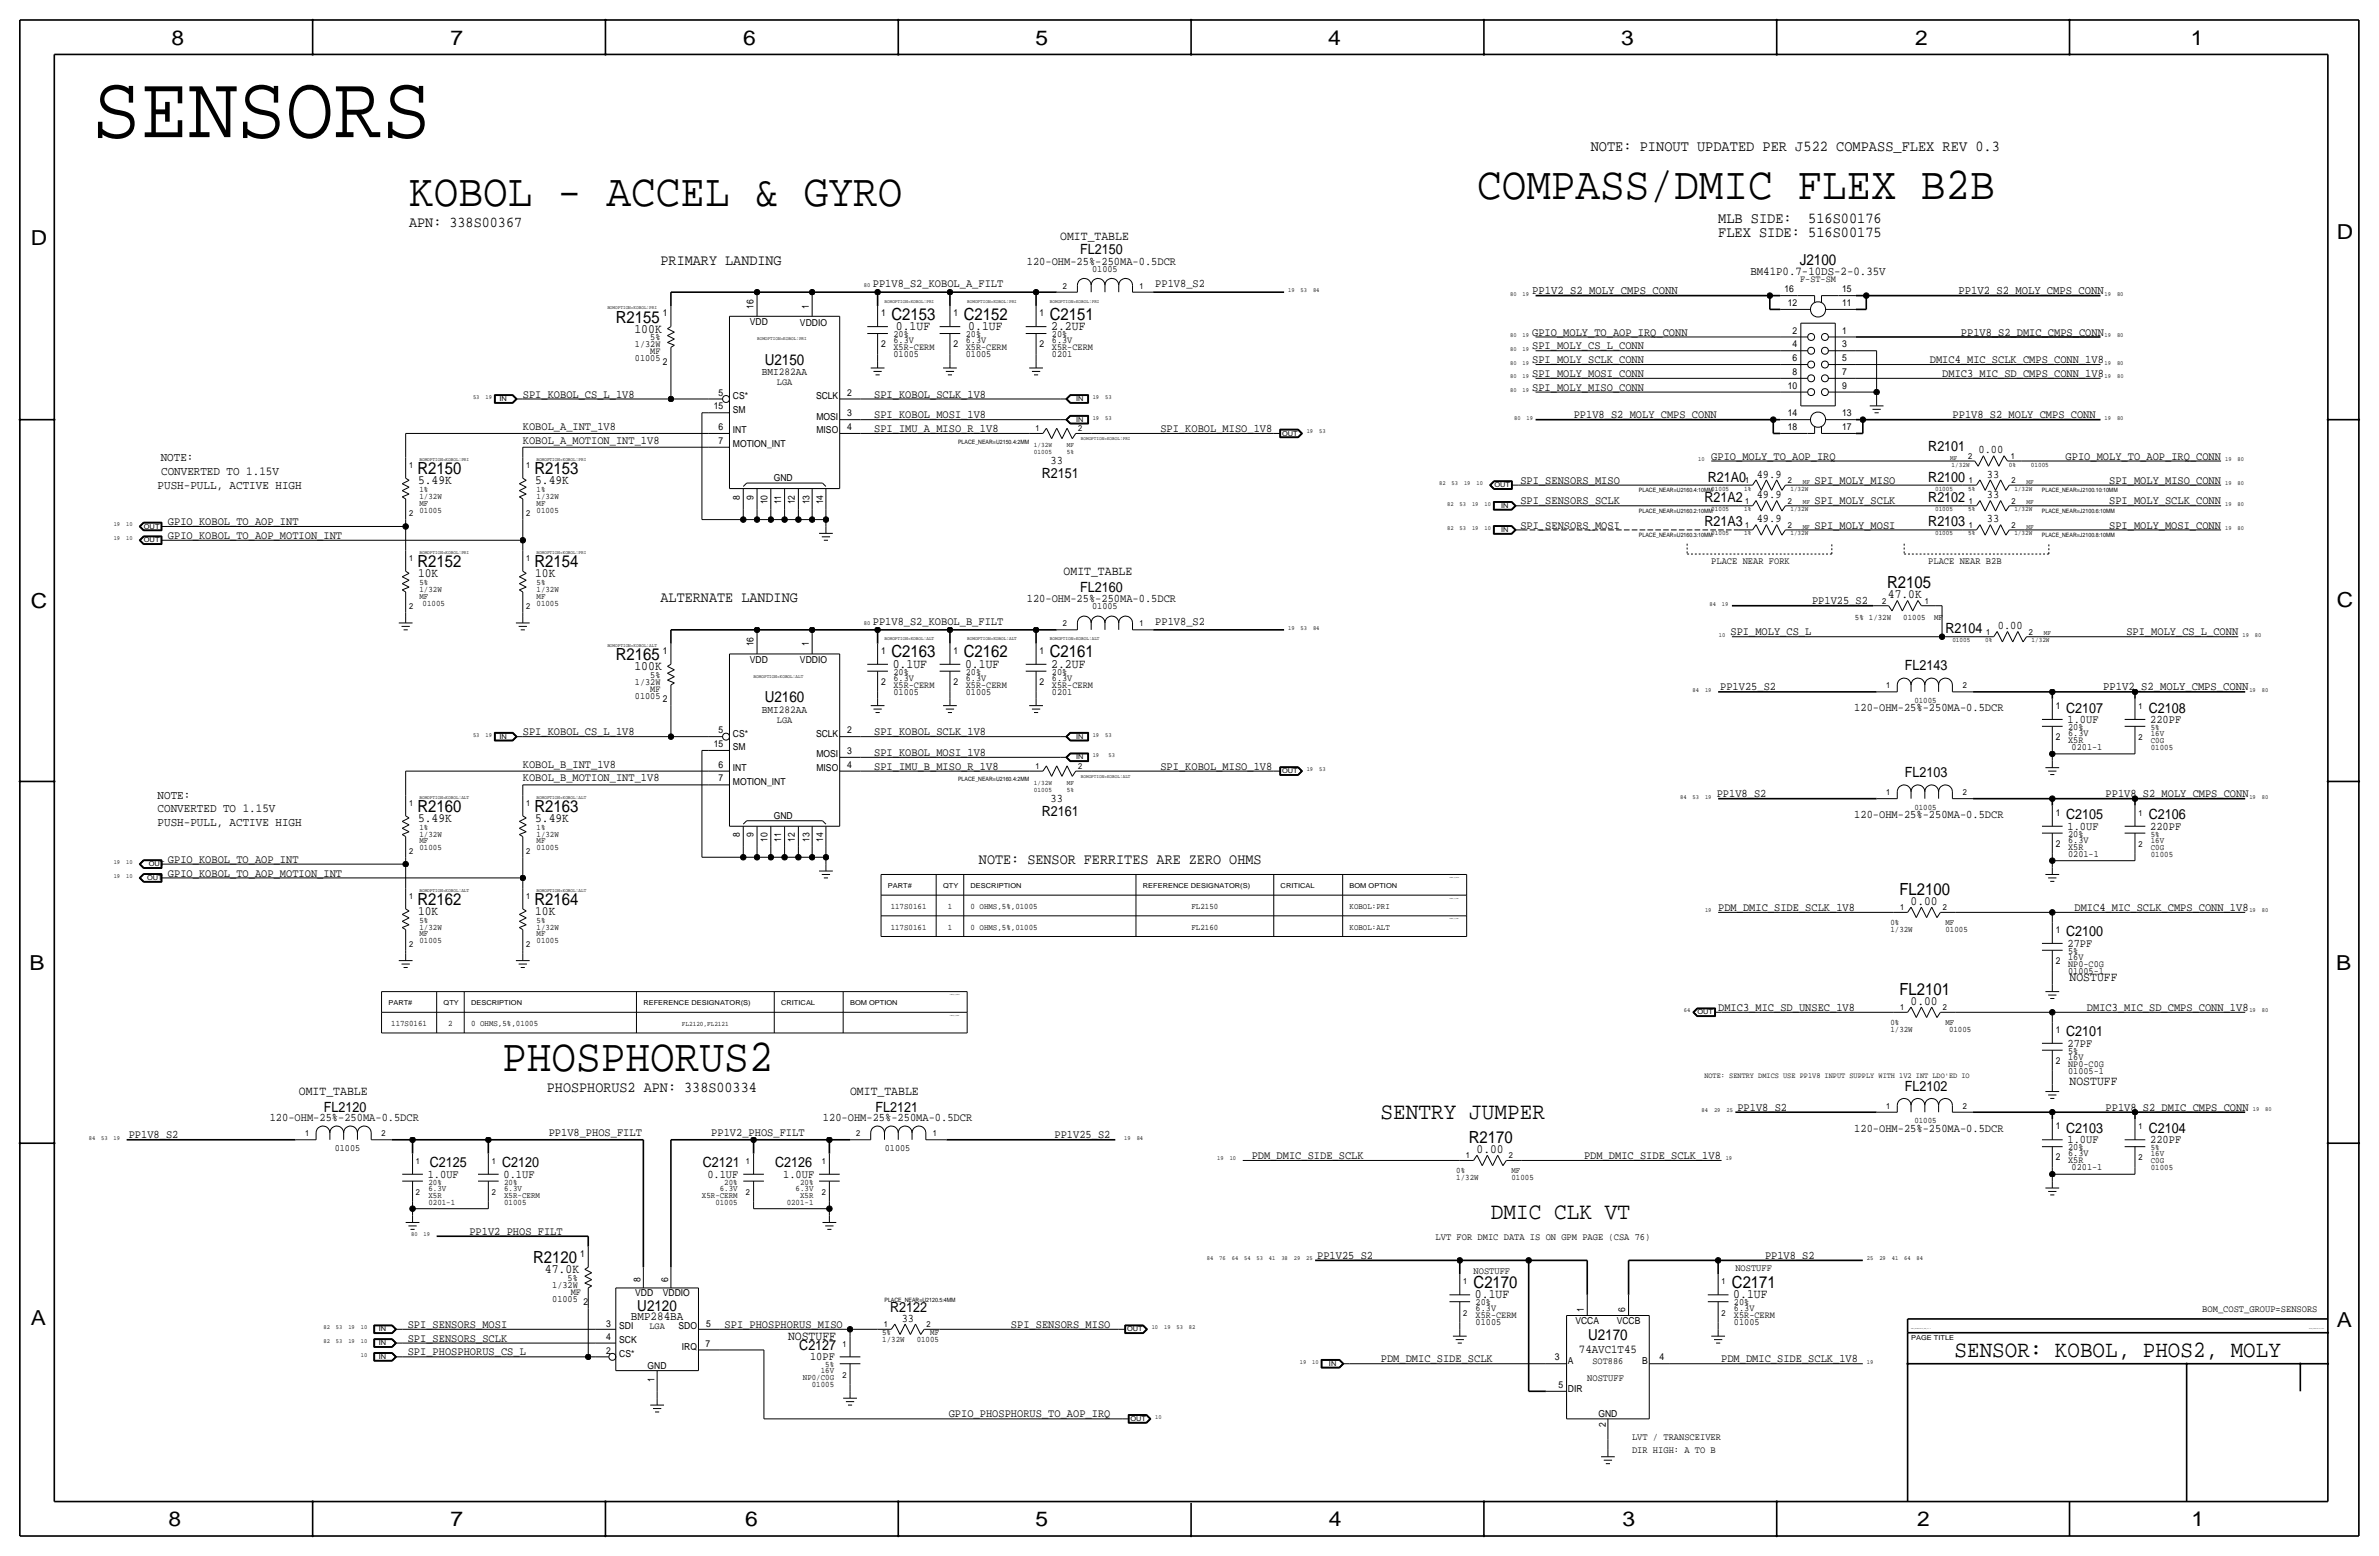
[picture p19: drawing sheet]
<svg xmlns="http://www.w3.org/2000/svg" width="877mm" height="574mm" viewBox="0 0 877 574" stroke-linecap="round" stroke-linejoin="round" font-family="sans-serif">
<defs><g id="words">
<text font-size="33.3" x="34" y="50.5">SENSORS</text>
<g font-size="17">
<text x="150.8" y="75.9">KOBOL - ACCEL &amp; GYRO</text>
<text x="544.5" y="73.4">COMPASS/DMIC FLEX B2B</text>
<text x="185.1" y="394.7">PHOSPHORUS2</text>
</g>
<g font-size="8.7">
<text x="509" y="412.5">SENTRY JUMPER</text>
<text x="549.6" y="449.3">DMIC CLK VT</text>
</g>
<text font-size="8.6" x="720.6" y="500.1">SENSOR: KOBOL, PHOS2, MOLY</text>
<g font-size="7.6">
<text x="63.2" y="16.5">8</text>
<text x="166.1" y="16.5">7</text>
<text x="274" y="16.5">6</text>
<text x="381.7" y="16.5">5</text>
<text x="489.7" y="16.5">4</text>
<text x="597.6" y="16.5">3</text>
<text x="706.1" y="16.5">2</text>
<text x="807.7" y="16.5">1</text>
<text x="861.5" y="88.1">D</text>
<text x="11.4" y="90.4">D</text>
<text x="11.4" y="224.3">C</text>
<text x="861.5" y="223.8">C</text>
<text x="10.9" y="357.6">B</text>
<text x="861.3" y="357.4">B</text>
<text x="11.4" y="488.4">A</text>
<text x="861.5" y="489.2">A</text>
<text x="62.2" y="562.6">8</text>
<text x="166.1" y="562.6">7</text>
<text x="274.8" y="562.6">6</text>
<text x="381.7" y="562.6">5</text>
<text x="489.9" y="562.6">4</text>
<text x="598.1" y="562.6">3</text>
<text x="706.8" y="562.6">2</text>
<text x="807.9" y="562.6">1</text>
</g>
<g font-size="6.2">
<text x="227" y="118.9">R2155</text>
<text x="328.6" y="117.9">C2153</text>
<text x="355.3" y="117.9">C2152</text>
<text x="387" y="117.9">C2151</text>
<text x="153.9" y="174.8">R2150</text>
<text x="197.1" y="174.8">R2153</text>
<text x="153.9" y="209">R2152</text>
<text x="197.1" y="209">R2154</text>
<text x="695.7" y="216.9">R2105</text>
<text x="227" y="243.3">R2165</text>
<text x="328.6" y="242.3">C2163</text>
<text x="355.3" y="242.3">C2162</text>
<text x="387" y="242.3">C2161</text>
<text x="153.9" y="299.2">R2160</text>
<text x="197.1" y="299.2">R2163</text>
<text x="700.3" y="329.9">FL2100</text>
<text x="153.9" y="333.5">R2162</text>
<text x="197.1" y="333.5">R2164</text>
<text x="700.3" y="366.8">FL2101</text>
<text x="541.5" y="421.4">R2170</text>
<text x="196.5" y="465.6">R2120</text>
<text x="543.3" y="474.7">C2170</text>
<text x="638.5" y="474.7">C2171</text>
</g>
<g font-size="5.6">
<text x="586.4" y="55.6">NOTE: PINOUT UPDATED PER J522 COMPASS_FLEX REV 0.3</text>
<text x="150.8" y="83.6">APN: 338S00367</text>
<text x="633.4" y="82.3">MLB SIDE:</text>
<text x="666.6" y="82.3">516S00176</text>
<text x="633.4" y="87.4">FLEX SIDE: 516S00175</text>
<text x="243.5" y="97.5">PRIMARY LANDING</text>
<text x="663.5" y="97.5">J2100</text>
<text x="281.9" y="134.4">U2150</text>
<text x="243.5" y="222">ALTERNATE LANDING</text>
<text x="281.9" y="258.8">U2160</text>
<text x="360.9" y="318.5">NOTE: SENSOR FERRITES ARE ZERO OHMS</text>
<text x="201.6" y="402.3">PHOSPHORUS2 APN: 338S00334</text>
<text x="235" y="483.1">U2120</text>
<text x="585.5" y="493.8">U2170</text>
</g>
<g font-size="5.2">
<text x="398.3" y="93.7">FL2150</text>
<text x="710.9" y="166.1">R2101</text>
<text x="384" y="176.3">R2151</text>
<text x="629.6" y="177.5">R21A0</text>
<text x="710.9" y="177.5">R2100</text>
<text x="628.3" y="185.2">R21A2</text>
<text x="710.9" y="185.2">R2102</text>
<text x="628.3" y="194.1">R21A3</text>
<text x="710.9" y="194.1">R2103</text>
<text x="398.3" y="218.2">FL2160</text>
<text x="717.2" y="233.4">R2104</text>
<text x="702.3" y="247.1">FL2143</text>
<text x="761.7" y="262.6">C2107</text>
<text x="792.2" y="262.6">C2108</text>
<text x="702.3" y="286.5">FL2103</text>
<text x="384" y="300.7">R2161</text>
<text x="761.7" y="302">C2105</text>
<text x="792.2" y="302">C2106</text>
<text x="761.7" y="345.2">C2100</text>
<text x="761.7" y="382">C2101</text>
<text x="702.3" y="402.1">FL2102</text>
<text x="119.4" y="409.7">FL2120</text>
<text x="322.8" y="409.7">FL2121</text>
<text x="761.7" y="417.6">C2103</text>
<text x="792.2" y="417.6">C2104</text>
<text x="158.4" y="430.3">C2125</text>
<text x="185.1" y="430.3">C2120</text>
<text x="259.1" y="430.3">C2121</text>
<text x="285.8" y="430.3">C2126</text>
<text x="328.2" y="483.6">R2122</text>
<text x="294.7" y="497.6">C2127</text>
</g>
<g font-size="4.7">
<text x="390.9" y="88.6">OMIT_TABLE</text>
<text x="233.9" y="122.7">100K</text>
<text x="330.3" y="121.7">0.1UF</text>
<text x="357" y="121.7">0.1UF</text>
<text x="387.6" y="121.7">2.2UF</text>
<text x="154.1" y="178.6">5.49K</text>
<text x="197.3" y="178.6">5.49K</text>
<text x="154.1" y="212.9">10K</text>
<text x="197.3" y="212.9">10K</text>
<text x="392.1" y="211.8">OMIT_TABLE</text>
<text x="696" y="220.5">47.0K</text>
<text x="233.9" y="247.1">100K</text>
<text x="329.1" y="246.1">0.1UF</text>
<text x="355.8" y="246.1">0.1UF</text>
<text x="387.6" y="246.1">2.2UF</text>
<text x="154.1" y="303">5.49K</text>
<text x="197.3" y="303">5.49K</text>
<text x="704.4" y="333.5">0.00</text>
<text x="154.1" y="337.3">10K</text>
<text x="197.3" y="337.3">10K</text>
<text x="763" y="361.7">NOSTUFF</text>
<text x="704.4" y="370.3">0.00</text>
<text x="763" y="399.8">NOSTUFF</text>
<text x="110.2" y="403.6">OMIT_TABLE</text>
<text x="313.4" y="403.6">OMIT_TABLE</text>
<text x="544.4" y="424.9">0.00</text>
<text x="200.9" y="469.4">47.0K</text>
<text x="543.8" y="478.5">0.1UF</text>
<text x="639" y="478.5">0.1UF</text>
<text x="290.5" y="493.8">NOSTUFF</text>
</g>
<g font-size="4.5">
<text x="59.3" y="169.9">NOTE:</text>
<text x="59.4" y="175">CONVERTED TO 1.15V</text>
<text x="58.1" y="180.1">PUSH-PULL, ACTIVE HIGH</text>
<text x="58.1" y="299.5">CONVERTED TO 1.15V</text>
<text x="58.1" y="294.4">NOTE:</text>
<text x="58.1" y="304.5">PUSH-PULL, ACTIVE HIGH</text>
<text x="232.6" y="486.7">BMP284BA</text>
</g>
<g font-size="4.4">
<text x="645.3" y="101.3">BM41P0.7-10DS-2-0.35V</text>
<text x="564.8" y="108.5">PP1V2_S2_MOLY_CMPS_CONN</text>
<text x="722" y="108.5">PP1V2_S2_MOLY_CMPS_CONN</text>
<text x="775.3" y="254.5">PP1V2_S2_MOLY_CMPS_CONN</text>
<text x="582.1" y="498.9">74AVC1T45</text>
</g>
<g font-size="4.3">
<text x="378.6" y="97.5">120-OHM-25%-250MA-0.5DCR</text>
<text x="321.8" y="105.9">PP1V8_S2_KOBOL_A_FILT</text>
<text x="425.9" y="105.9">PP1V8_S2</text>
<text x="564.8" y="123.7">GPIO_MOLY_TO_AOP_IRQ_CONN</text>
<text x="722.9" y="123.7">PP1V8_S2_DMIC_CMPS_CONN</text>
<text x="564.8" y="128.8">SPI_MOLY_CS_L_CONN</text>
<text x="564.8" y="133.9">SPI_MOLY_SCLK_CONN</text>
<text x="711.5" y="133.9">DMIC4_MIC_SCLK_CMPS_CONN_1V8</text>
<text x="564.8" y="138.9">SPI_MOLY_MOSI_CONN</text>
<text x="716" y="138.9">DMIC3_MIC_SD_CMPS_CONN_1V8</text>
<text x="192.7" y="146.6">SPI_KOBOL_CS_L_1V8</text>
<text x="322.3" y="146.6">SPI_KOBOL_SCLK_1V8</text>
<text x="564.8" y="144">SPI_MOLY_MISO_CONN</text>
<text x="322.3" y="154.2">SPI_KOBOL_MOSI_1V8</text>
<text x="580.2" y="154.2">PP1V8_S2_MOLY_CMPS_CONN</text>
<text x="719.9" y="154.2">PP1V8_S2_MOLY_CMPS_CONN</text>
<text x="192.7" y="158.5">KOBOL_A_INT_1V8</text>
<text x="322.3" y="159.3">SPI_IMU_A_MISO_R_1V8</text>
<text x="427.8" y="159.3">SPI_KOBOL_MISO_1V8</text>
<text x="192.7" y="163.6">KOBOL_A_MOTION_INT_1V8</text>
<text x="729.4" y="167.1">0.00</text>
<text x="387.3" y="171.2">33</text>
<text x="630.9" y="169.4">GPIO_MOLY_TO_AOP_IRQ</text>
<text x="761.5" y="169.4">GPIO_MOLY_TO_AOP_IRQ_CONN</text>
<text x="560.5" y="178.3">SPI_SENSORS_MISO</text>
<text x="647.6" y="176">49.9</text>
<text x="669" y="178.3">SPI_MOLY_MISO</text>
<text x="732.5" y="176">33</text>
<text x="777.6" y="178.3">SPI_MOLY_MISO_CONN</text>
<text x="560.5" y="185.9">SPI_SENSORS_SCLK</text>
<text x="647.6" y="183.6">49.9</text>
<text x="669" y="185.9">SPI_MOLY_SCLK</text>
<text x="732.5" y="183.6">33</text>
<text x="777.6" y="185.9">SPI_MOLY_SCLK_CONN</text>
<text x="61.9" y="193.5">GPIO_KOBOL_TO_AOP_INT</text>
<text x="560.5" y="194.8">SPI_SENSORS_MOSI</text>
<text x="647.6" y="192.5">49.9</text>
<text x="669" y="194.8">SPI_MOLY_MOSI</text>
<text x="732.5" y="192.5">33</text>
<text x="777.6" y="194.8">SPI_MOLY_MOSI_CONN</text>
<text x="61.9" y="198.6">GPIO_KOBOL_TO_AOP_MOTION_INT</text>
<text x="378.6" y="222">120-OHM-25%-250MA-0.5DCR</text>
<text x="668.1" y="222.8">PP1V25_S2</text>
<text x="321.8" y="230.4">PP1V8_S2_KOBOL_B_FILT</text>
<text x="425.9" y="230.4">PP1V8_S2</text>
<text x="736.5" y="231.9">0.00</text>
<text x="638" y="234.2">SPI_MOLY_CS_L</text>
<text x="783.9" y="234.2">SPI_MOLY_CS_L_CONN</text>
<text x="634.2" y="254.5">PP1V25_S2</text>
<text x="683.6" y="262.1">120-OHM-25%-250MA-0.5DCR</text>
<text x="762.2" y="266.4">1.0UF</text>
<text x="792.7" y="266.4">220PF</text>
<text x="192.7" y="271">SPI_KOBOL_CS_L_1V8</text>
<text x="322.3" y="271">SPI_KOBOL_SCLK_1V8</text>
<text x="322.3" y="278.6">SPI_KOBOL_MOSI_1V8</text>
<text x="192.7" y="283">KOBOL_B_INT_1V8</text>
<text x="322.3" y="283.7">SPI_IMU_B_MISO_R_1V8</text>
<text x="427.8" y="283.7">SPI_KOBOL_MISO_1V8</text>
<text x="192.7" y="288">KOBOL_B_MOTION_INT_1V8</text>
<text x="632.9" y="293.9">PP1V8_S2</text>
<text x="776.3" y="293.9">PP1V8_S2_MOLY_CMPS_CONN</text>
<text x="387.3" y="295.7">33</text>
<text x="683.6" y="301.5">120-OHM-25%-250MA-0.5DCR</text>
<text x="762.2" y="305.8">1.0UF</text>
<text x="792.7" y="305.8">220PF</text>
<text x="61.9" y="318">GPIO_KOBOL_TO_AOP_INT</text>
<text x="61.9" y="323.1">GPIO_KOBOL_TO_AOP_MOTION_INT</text>
<text x="633.4" y="335.8">PDM_DMIC_SIDE_SCLK_1V8</text>
<text x="764.8" y="335.8">DMIC4_MIC_SCLK_CMPS_CONN_1V8</text>
<text x="762.2" y="349">27PF</text>
<text x="633.4" y="372.6">DMIC3_MIC_SD_UNSEC_1V8</text>
<text x="769.4" y="372.6">DMIC3_MIC_SD_CMPS_CONN_1V8</text>
<text x="762.2" y="385.8">27PF</text>
<text x="99.4" y="413.3">120-OHM-25%-250MA-0.5DCR</text>
<text x="303.4" y="413.3">120-OHM-25%-250MA-0.5DCR</text>
<text x="640.5" y="409.4">PP1V8_S2</text>
<text x="776.3" y="409.4">PP1V8_S2_DMIC_CMPS_CONN</text>
<text x="47.4" y="419.6">PP1V8_S2</text>
<text x="202.3" y="418.8">PP1V8_PHOS_FILT</text>
<text x="262.2" y="418.8">PP1V2_PHOS_FILT</text>
<text x="388.8" y="419.6">PP1V25_S2</text>
<text x="683.6" y="417.1">120-OHM-25%-250MA-0.5DCR</text>
<text x="762.2" y="421.4">1.0UF</text>
<text x="792.7" y="421.4">220PF</text>
<text x="461.5" y="427.2">PDM_DMIC_SIDE_SCLK</text>
<text x="584" y="427.2">PDM_DMIC_SIDE_SCLK_1V8</text>
<text x="157.7" y="434.1">1.0UF</text>
<text x="185.6" y="434.1">0.1UF</text>
<text x="260.8" y="434.1">0.1UF</text>
<text x="288.7" y="434.1">1.0UF</text>
<text x="173.1" y="455.2">PP1V2_PHOS_FILT</text>
<text x="485.6" y="464.1">PP1V25_S2</text>
<text x="650.7" y="464.1">PP1V8_S2</text>
<text x="150.3" y="489.5">SPI_SENSORS_MOSI</text>
<text x="267.2" y="489.5">SPI_PHOSPHORUS_MISO</text>
<text x="332.4" y="487.2">33</text>
<text x="372.7" y="489.5">SPI_SENSORS_MISO</text>
<text x="150.3" y="494.5">SPI_SENSORS_SCLK</text>
<text x="150.3" y="499.6">SPI_PHOSPHORUS_CS_L</text>
<text x="298.6" y="501.4">10PF</text>
<text x="509.1" y="502.2">PDM_DMIC_SIDE_SCLK</text>
<text x="634.5" y="502.2">PDM_DMIC_SIDE_SCLK_1V8</text>
<text x="349.8" y="522.5">GPIO_PHOSPHORUS_TO_AOP_IRQ</text>
</g>
<g font-size="3.9">
<text x="280.9" y="138.2">BMI282AA</text>
<text x="280.9" y="262.6">BMI282AA</text>
</g>
<g font-size="3.6">
<text x="630.9" y="208">PLACE NEAR FORK</text>
<text x="710.9" y="208">PLACE NEAR B2B</text>
<text x="529.3" y="456.9">LVT FOR DMIC DATA IS ON GPM PAGE (CSA 76)</text>
<text x="543.3" y="469.6">NOSTUFF</text>
<text x="639.8" y="468.4">NOSTUFF</text>
<text x="811.9" y="483.6">BOM_COST_GROUP=SENSORS</text>
<text x="585.2" y="509">NOSTUFF</text>
<text x="601.7" y="530.6">LVT / TRANSCEIVER</text>
<text x="601.7" y="535.7">DIR HIGH: A TO B</text>
</g>
<g font-size="3.5">
<text x="402.6" y="100.1">01005</text>
<text x="657.9" y="107.7">16</text>
<text x="663.6" y="103.9">F-ST-SM</text>
<text x="679.1" y="107.7">15</text>
<text x="277.8" y="113.8" transform="rotate(-90 277.8 113.8)">16</text>
<text x="298.1" y="113.8" transform="rotate(-90 298.1 113.8)">1</text>
<text x="659.1" y="112.8">12</text>
<text x="679.1" y="112.8">11</text>
<text x="244.3" y="116.6">1</text>
<text x="276.5" y="119.9">VDD</text>
<text x="294.9" y="120">VDDIO</text>
<text x="324.8" y="116.6">1</text>
<text x="351.5" y="116.6">1</text>
<text x="383.2" y="116.6">1</text>
<text x="239.8" y="125.5">5%</text>
<text x="329.4" y="124.2">20%</text>
<text x="356.1" y="124.2">20%</text>
<text x="387.8" y="124.2">20%</text>
<text x="660.9" y="122.9">2</text>
<text x="679.1" y="122.9">1</text>
<text x="234.1" y="128">1/32W</text>
<text x="239.8" y="130.6">MF</text>
<text x="324.8" y="128">2</text>
<text x="329.4" y="126.5">6.3V</text>
<text x="329.4" y="129">X5R-CERM</text>
<text x="329.4" y="131.6">01005</text>
<text x="351.5" y="128">2</text>
<text x="356.1" y="129">X5R-CERM</text>
<text x="356.1" y="126.5">6.3V</text>
<text x="356.1" y="131.6">01005</text>
<text x="383.2" y="128">2</text>
<text x="387.8" y="129">X5R-CERM</text>
<text x="387.8" y="126.5">6.3V</text>
<text x="387.8" y="131.6">0201</text>
<text x="660.9" y="128">4</text>
<text x="679.1" y="128">3</text>
<text x="234.1" y="133.1">01005</text>
<text x="244.3" y="134.4">2</text>
<text x="660.9" y="133.1">6</text>
<text x="679.1" y="133.1">5</text>
<text x="286.4" y="142">LGA</text>
<text x="659.1" y="143.3">10</text>
<text x="660.9" y="138.2">8</text>
<text x="679.1" y="143.3">9</text>
<text x="679.1" y="138.2">7</text>
<text x="264.9" y="145.8">5</text>
<text x="270.2" y="147.1">CS*</text>
<text x="300.8" y="147.1">SCLK</text>
<text x="312.4" y="145.8">2</text>
<text x="263.1" y="150.9">15</text>
<text x="270.2" y="152.1">SM</text>
<text x="301" y="154.7">MOSI</text>
<text x="312.4" y="153.4">3</text>
<text x="659.1" y="153.4">14</text>
<text x="679.1" y="153.4">13</text>
<text x="264.9" y="158.5">6</text>
<text x="270.2" y="159.8">INT</text>
<text x="301" y="159.8">MISO</text>
<text x="312.4" y="158.5">4</text>
<text x="659.1" y="158.5">18</text>
<text x="679.1" y="158.5">17</text>
<text x="264.9" y="163.6">7</text>
<text x="270.2" y="164.8">MOTION_INT</text>
<text x="285.2" y="177.3">GND</text>
<text x="272.7" y="184.1" transform="rotate(-90 272.7 184.1)">8</text>
<text x="277.8" y="184.1" transform="rotate(-90 277.8 184.1)">9</text>
<text x="282.9" y="185.9" transform="rotate(-90 282.9 185.9)">10</text>
<text x="288" y="185.9" transform="rotate(-90 288 185.9)">11</text>
<text x="293.1" y="185.9" transform="rotate(-90 293.1 185.9)">12</text>
<text x="298.4" y="185.9" transform="rotate(-90 298.4 185.9)">13</text>
<text x="303.5" y="185.9" transform="rotate(-90 303.5 185.9)">14</text>
<text x="402.6" y="224.5">01005</text>
<text x="277.8" y="238.3" transform="rotate(-90 277.8 238.3)">16</text>
<text x="298.1" y="238.3" transform="rotate(-90 298.1 238.3)">1</text>
<text x="244.3" y="241">1</text>
<text x="276.5" y="244.4">VDD</text>
<text x="294.9" y="244.5">VDDIO</text>
<text x="324.8" y="241">1</text>
<text x="351.5" y="241">1</text>
<text x="383.2" y="241">1</text>
<text x="239.8" y="249.9">5%</text>
<text x="329.4" y="248.7">20%</text>
<text x="329.4" y="251">6.3V</text>
<text x="356.1" y="248.7">20%</text>
<text x="356.1" y="251">6.3V</text>
<text x="387.8" y="248.7">20%</text>
<text x="387.8" y="251">6.3V</text>
<text x="234.1" y="252.5">1/32W</text>
<text x="234.1" y="257.6">01005</text>
<text x="239.8" y="255">MF</text>
<text x="324.8" y="252.5">2</text>
<text x="329.4" y="256">01005</text>
<text x="329.4" y="253.5">X5R-CERM</text>
<text x="351.5" y="252.5">2</text>
<text x="356.1" y="253.5">X5R-CERM</text>
<text x="356.1" y="256">01005</text>
<text x="383.2" y="252.5">2</text>
<text x="387.8" y="256">0201</text>
<text x="387.8" y="253.5">X5R-CERM</text>
<text x="244.3" y="258.8">2</text>
<text x="757.9" y="261.4">1</text>
<text x="286.4" y="266.4">LGA</text>
<text x="762.5" y="269">20%</text>
<text x="263.1" y="275.3">15</text>
<text x="264.9" y="270.3">5</text>
<text x="270.2" y="271.5">CS*</text>
<text x="300.8" y="271.5">SCLK</text>
<text x="312.4" y="270.3">2</text>
<text x="757.9" y="272.8">2</text>
<text x="762.5" y="271.3">6.3V</text>
<text x="762.5" y="273.8">X5R</text>
<text x="270.2" y="276.6">SM</text>
<text x="301" y="279.1">MOSI</text>
<text x="312.4" y="277.9">3</text>
<text x="763.7" y="276.4">0201-1</text>
<text x="264.9" y="283">6</text>
<text x="270.2" y="284.2">INT</text>
<text x="301" y="284.2">MISO</text>
<text x="312.4" y="283">4</text>
<text x="264.9" y="288">7</text>
<text x="270.2" y="289.3">MOTION_INT</text>
<text x="285.2" y="301.8">GND</text>
<text x="757.9" y="300.7">1</text>
<text x="272.7" y="308.6" transform="rotate(-90 272.7 308.6)">8</text>
<text x="277.8" y="308.6" transform="rotate(-90 277.8 308.6)">9</text>
<text x="282.9" y="310.3" transform="rotate(-90 282.9 310.3)">10</text>
<text x="288" y="310.3" transform="rotate(-90 288 310.3)">11</text>
<text x="293.1" y="310.3" transform="rotate(-90 293.1 310.3)">12</text>
<text x="298.4" y="310.3" transform="rotate(-90 298.4 310.3)">13</text>
<text x="303.5" y="310.3" transform="rotate(-90 303.5 310.3)">14</text>
<text x="762.5" y="310.6">6.3V</text>
<text x="762.5" y="308.4">20%</text>
<text x="757.9" y="312.2">2</text>
<text x="762.5" y="313.2">X5R</text>
<text x="762.5" y="315.7">0201-1</text>
<text x="757.9" y="343.9">1</text>
<text x="762.5" y="351.5">5%</text>
<text x="762.5" y="353.8">16V</text>
<text x="757.9" y="355.3">2</text>
<text x="762.5" y="358.9">01005-1</text>
<text x="762.5" y="356.4">NP0-C0G</text>
<text x="757.9" y="380.7">1</text>
<text x="762.5" y="388.4">5%</text>
<text x="757.9" y="392.2">2</text>
<text x="762.5" y="390.7">16V</text>
<text x="762.5" y="395.7">01005-1</text>
<text x="762.5" y="393.2">NP0-C0G</text>
<text x="757.9" y="416.3">1</text>
<text x="123.4" y="424.2">01005</text>
<text x="326.2" y="424.2">01005</text>
<text x="762.5" y="423.9">20%</text>
<text x="757.9" y="427.7">2</text>
<text x="762.5" y="428.8">X5R</text>
<text x="762.5" y="426.2">6.3V</text>
<text x="763.8" y="431.3">0201-1</text>
<text x="213.8" y="463.3">1</text>
<text x="209.3" y="472.2">5%</text>
<text x="236.2" y="472.4" transform="rotate(-90 236.2 472.4)">8</text>
<text x="246.3" y="472.4" transform="rotate(-90 246.3 472.4)">6</text>
<text x="203.6" y="474.7">1/32W</text>
<text x="203.6" y="479.8">01005</text>
<text x="210.4" y="477.3">MF</text>
<text x="234.2" y="477.6">VDD</text>
<text x="244.4" y="477.5">VDDIO</text>
<text x="215.1" y="481.1">2</text>
<text x="544" y="481.1">20%</text>
<text x="544" y="483.4">6.3V</text>
<text x="544" y="485.9">X5R-CERM</text>
<text x="583.9" y="483.6" transform="rotate(-90 583.9 483.6)">1</text>
<text x="599.1" y="483.6" transform="rotate(-90 599.1 483.6)">6</text>
<text x="639.3" y="483.4">6.3V</text>
<text x="639.3" y="485.9">X5R-CERM</text>
<text x="639.3" y="481.1">20%</text>
<text x="223.5" y="489">3</text>
<text x="228.3" y="490">SDI</text>
<text x="239.4" y="489.7">LGA</text>
<text x="250.2" y="490">SDO</text>
<text x="260.3" y="489">5</text>
<text x="544" y="488.4">01005</text>
<text x="580.8" y="487.9">VCCA</text>
<text x="596" y="487.9">VCCB</text>
<text x="639.3" y="488.4">01005</text>
<text x="223.5" y="494">4</text>
<text x="228.3" y="495">SCK</text>
<text x="251.4" y="497.6">IRQ</text>
<text x="260" y="496.3">7</text>
<text x="223.5" y="499.1">2</text>
<text x="228.3" y="500.1">CS*</text>
<text x="573.3" y="501.4">3</text>
<text x="578.1" y="502.7">A</text>
<text x="587.1" y="502.7">SOT886</text>
<text x="605.4" y="502.7">B</text>
<text x="611.8" y="501.4">4</text>
<text x="238.8" y="504.7">GND</text>
<text x="241.2" y="509.2" transform="rotate(-90 241.2 509.2)">1</text>
<text x="574.5" y="511.6">5</text>
<text x="578.1" y="513.1">DIR</text>
<text x="589.3" y="522.5">GND</text>
<text x="592" y="526" transform="rotate(-90 592 526)">2</text>
</g>
<g font-size="3.1">
<text x="391.9" y="106.4">2</text>
<text x="420.1" y="106.4">1</text>
<text x="381.7" y="159">1</text>
<text x="397.5" y="159">2</text>
<text x="150.8" y="172.5">1</text>
<text x="194" y="172.5">1</text>
<text x="725.6" y="169.2">2</text>
<text x="741.4" y="169.2">1</text>
<text x="643.3" y="178.1">1</text>
<text x="659.1" y="178.1">2</text>
<text x="725.9" y="178.1">1</text>
<text x="741.6" y="178.1">2</text>
<text x="154.6" y="183.9">1/32W</text>
<text x="154.6" y="181.4">1%</text>
<text x="197.8" y="183.9">1/32W</text>
<text x="197.8" y="181.4">1%</text>
<text x="643.3" y="185.7">1</text>
<text x="659.1" y="185.7">2</text>
<text x="725.9" y="185.7">1</text>
<text x="741.6" y="185.7">2</text>
<text x="150.8" y="190.2">2</text>
<text x="154.6" y="186.4">MF</text>
<text x="154.6" y="189">01005</text>
<text x="194" y="190.2">2</text>
<text x="197.8" y="186.4">MF</text>
<text x="197.8" y="189">01005</text>
<text x="643.3" y="194.6">1</text>
<text x="659.1" y="194.6">2</text>
<text x="725.9" y="194.6">1</text>
<text x="741.6" y="194.6">2</text>
<text x="150.8" y="206.8">1</text>
<text x="194" y="206.8">1</text>
<text x="154.6" y="215.6">5%</text>
<text x="197.8" y="215.6">5%</text>
<text x="154.6" y="218.2">1/32W</text>
<text x="154.6" y="220.7">MF</text>
<text x="197.8" y="220.7">MF</text>
<text x="197.8" y="218.2">1/32W</text>
<text x="150.8" y="224.5">2</text>
<text x="155.8" y="223.3">01005</text>
<text x="194" y="224.5">2</text>
<text x="197.8" y="223.3">01005</text>
<text x="693.9" y="222.5">2</text>
<text x="709.6" y="222.5">1</text>
<text x="391.9" y="230.9">2</text>
<text x="420.1" y="230.9">1</text>
<text x="683.8" y="228.3">5% 1/32W</text>
<text x="701.7" y="228.3">01005</text>
<text x="713.1" y="228.3">MF</text>
<text x="732.2" y="233.9">1</text>
<text x="748" y="233.9">2</text>
<text x="695.4" y="253.7">1</text>
<text x="723.6" y="253.7">2</text>
<text x="705.8" y="259.1">01005</text>
<text x="788.4" y="261.4">1</text>
<text x="792.9" y="269">5%</text>
<text x="788.4" y="272.8">2</text>
<text x="792.9" y="271.3">16V</text>
<text x="792.9" y="273.8">C0G</text>
<text x="792.9" y="276.4">01005</text>
<text x="381.7" y="283.5">1</text>
<text x="397.5" y="283.5">2</text>
<text x="695.4" y="293.1">1</text>
<text x="723.6" y="293.1">2</text>
<text x="150.8" y="296.9">1</text>
<text x="194" y="296.9">1</text>
<text x="705.8" y="298.5">01005</text>
<text x="154.6" y="305.8">1%</text>
<text x="197.8" y="305.8">1%</text>
<text x="788.4" y="300.7">1</text>
<text x="154.6" y="310.9">MF</text>
<text x="154.6" y="308.4">1/32W</text>
<text x="197.8" y="310.9">MF</text>
<text x="197.8" y="308.4">1/32W</text>
<text x="792.9" y="308.4">5%</text>
<text x="792.9" y="310.6">16V</text>
<text x="150.8" y="314.7">2</text>
<text x="154.6" y="313.4">01005</text>
<text x="194" y="314.7">2</text>
<text x="197.8" y="313.4">01005</text>
<text x="788.4" y="312.2">2</text>
<text x="792.9" y="315.7">01005</text>
<text x="792.9" y="313.2">C0G</text>
<text x="150.8" y="331.2">1</text>
<text x="194" y="331.2">1</text>
<text x="328.4" y="335">117S0161</text>
<text x="349.4" y="335">1</text>
<text x="357.8" y="335">0 OHMS,5%,01005</text>
<text x="439.2" y="335">FL2150</text>
<text x="497.5" y="335">KOBOL:PRI</text>
<text x="700.5" y="335.5">1</text>
<text x="716.2" y="335.5">2</text>
<text x="154.6" y="340.1">5%</text>
<text x="197.8" y="340.1">5%</text>
<text x="696.9" y="340.9">0%</text>
<text x="717.2" y="340.9">MF</text>
<text x="154.6" y="342.6">1/32W</text>
<text x="154.6" y="347.7">01005</text>
<text x="154.6" y="345.2">MF</text>
<text x="197.8" y="345.2">MF</text>
<text x="197.8" y="342.6">1/32W</text>
<text x="197.8" y="347.7">01005</text>
<text x="328.4" y="342.6">117S0161</text>
<text x="349.4" y="342.6">1</text>
<text x="357.8" y="342.6">0 OHMS,5%,01005</text>
<text x="439.2" y="342.6">FL2160</text>
<text x="497.5" y="342.6">KOBOL:ALT</text>
<text x="696.9" y="343.4">1/32W</text>
<text x="717.2" y="343.4">01005</text>
<text x="150.8" y="349">2</text>
<text x="194" y="349">2</text>
<text x="696.9" y="377.7">0%</text>
<text x="700.5" y="372.4">1</text>
<text x="716.2" y="372.4">2</text>
<text x="717.2" y="377.7">MF</text>
<text x="144.2" y="378.2">117S0161</text>
<text x="165.2" y="378.2">2</text>
<text x="173.7" y="378.2">0 OHMS,5%,01005</text>
<text x="696.9" y="380.2">1/32W</text>
<text x="718.5" y="380.2">01005</text>
<text x="695.4" y="408.7">1</text>
<text x="723.6" y="408.7">2</text>
<text x="112.5" y="418.8">1</text>
<text x="140.7" y="418.8">2</text>
<text x="315.7" y="418.8">2</text>
<text x="343.9" y="418.8">1</text>
<text x="705.8" y="414">01005</text>
<text x="788.4" y="416.3">1</text>
<text x="792.9" y="423.9">5%</text>
<text x="153.4" y="429">1</text>
<text x="181.3" y="429">1</text>
<text x="275" y="429">1</text>
<text x="303" y="429">1</text>
<text x="540.5" y="427">1</text>
<text x="556.2" y="427">2</text>
<text x="788.4" y="427.7">2</text>
<text x="792.9" y="431.3">01005</text>
<text x="792.9" y="426.2">16V</text>
<text x="792.9" y="428.8">C0G</text>
<text x="157.9" y="436.6">20%</text>
<text x="185.9" y="436.6">20%</text>
<text x="267" y="436.6">20%</text>
<text x="295" y="436.6">20%</text>
<text x="536.9" y="432.3">0%</text>
<text x="536.9" y="434.8">1/32W</text>
<text x="557.2" y="434.8">01005</text>
<text x="557.2" y="432.3">MF</text>
<text x="153.4" y="440.4">2</text>
<text x="157.9" y="438.9">6.3V</text>
<text x="157.9" y="441.5">X5R</text>
<text x="157.9" y="444">0201-1</text>
<text x="181.3" y="440.4">2</text>
<text x="185.9" y="441.5">X5R-CERM</text>
<text x="185.9" y="438.9">6.3V</text>
<text x="185.9" y="444">01005</text>
<text x="258.8" y="441.5">X5R-CERM</text>
<text x="263.7" y="444">01005</text>
<text x="265.4" y="438.9">6.3V</text>
<text x="275" y="440.4">2</text>
<text x="290" y="444">0201-1</text>
<text x="293.3" y="438.9">6.3V</text>
<text x="295" y="441.5">X5R</text>
<text x="303" y="440.4">2</text>
<text x="539.4" y="473.5">1</text>
<text x="634.7" y="473.5">1</text>
<text x="539.4" y="484.9">2</text>
<text x="634.7" y="484.9">2</text>
<text x="325.2" y="492">5%</text>
<text x="325.8" y="489.2">1</text>
<text x="341.6" y="489.2">2</text>
<text x="343" y="492">MF</text>
<text x="310.6" y="496.3">1</text>
<text x="325.3" y="494.5">1/32W</text>
<text x="338" y="494.5">01005</text>
<text x="304.2" y="503.9">5%</text>
<text x="296" y="508.8">NP0/C0G</text>
<text x="302.6" y="506.2">16V</text>
<text x="310.6" y="507.7">2</text>
<text x="299.3" y="511.3">01005</text>
</g>
<text font-size="2.9" x="628.3" y="397.3">NOTE: SENTRY DMICS USE PP1V8 INPUT SUPPLY WITH 1V2 INT LDO'ED IO</text>
<g font-size="2.5">
<text x="184.1" y="147.8">IN</text>
<text x="396.7" y="147.8">IN</text>
<text x="396.7" y="155.4">IN</text>
<text x="472.7" y="160.5">OUT</text>
<text x="381.2" y="167.4">01005</text>
<text x="381.2" y="164.8">1/32W</text>
<text x="393.3" y="164.8">MF</text>
<text x="393.3" y="167.4">5%</text>
<text x="719" y="169.4">MF</text>
<text x="719.5" y="172">1/32W</text>
<text x="740.6" y="172">0%</text>
<text x="748.7" y="172">01005</text>
<text x="550.9" y="179.6">OUT</text>
<text x="664.6" y="178.3">MF</text>
<text x="747.2" y="178.3">MF</text>
<text x="630.9" y="180.8">01005</text>
<text x="643" y="180.8">1%</text>
<text x="660.1" y="180.8">1/32W</text>
<text x="664.6" y="185.9">MF</text>
<text x="713.4" y="180.8">01005</text>
<text x="725.6" y="180.8">5%</text>
<text x="742.6" y="180.8">1/32W</text>
<text x="747.2" y="185.9">MF</text>
<text x="553.5" y="187.2">IN</text>
<text x="630.9" y="188.5">01005</text>
<text x="643" y="188.5">1%</text>
<text x="660.1" y="188.5">1/32W</text>
<text x="713.4" y="188.5">01005</text>
<text x="725.6" y="188.5">5%</text>
<text x="742.6" y="188.5">1/32W</text>
<text x="53" y="194.8">OUT</text>
<text x="553.5" y="196.1">IN</text>
<text x="630.9" y="197.4">01005</text>
<text x="643" y="197.4">1%</text>
<text x="660.1" y="197.4">1/32W</text>
<text x="664.6" y="194.8">MF</text>
<text x="713.4" y="197.4">01005</text>
<text x="725.6" y="197.4">5%</text>
<text x="742.6" y="197.4">1/32W</text>
<text x="747.2" y="194.8">MF</text>
<text x="53" y="199.9">OUT</text>
<text x="719.8" y="236.7">01005</text>
<text x="731.9" y="236.7">0%</text>
<text x="749" y="236.7">1/32W</text>
<text x="753.5" y="234.2">MF</text>
<text x="184.1" y="272.3">IN</text>
<text x="396.7" y="272.3">IN</text>
<text x="396.7" y="279.9">IN</text>
<text x="472.7" y="285">OUT</text>
<text x="381.2" y="291.8">01005</text>
<text x="381.2" y="289.3">1/32W</text>
<text x="393.3" y="289.3">MF</text>
<text x="393.3" y="291.8">5%</text>
<text x="54.8" y="319.3">OUT</text>
<text x="54.2" y="324.4">OUT</text>
<text x="327.4" y="327.4">PART#</text>
<text x="347.7" y="327.4">QTY</text>
<text x="357.8" y="327.4">DESCRIPTION</text>
<text x="421.3" y="327.4">REFERENCE DESIGNATOR(S)</text>
<text x="472.1" y="327.4">CRITICAL</text>
<text x="497.5" y="327.4">BOM OPTION</text>
<text x="143.2" y="370.6">PART#</text>
<text x="163.5" y="370.6">QTY</text>
<text x="173.7" y="370.6">DESCRIPTION</text>
<text x="237.2" y="370.6">REFERENCE DESIGNATOR(S)</text>
<text x="288" y="370.6">CRITICAL</text>
<text x="313.4" y="370.6">BOM OPTION</text>
<text x="625.8" y="373.9">OUT</text>
<text x="251.4" y="378.2">FL2120,FL2121</text>
<text x="139.6" y="490.7">IN</text>
<text x="415.5" y="490.7">OUT</text>
<text x="139.6" y="495.8">IN</text>
<text x="704.5" y="493.8">PAGE TITLE</text>
<text x="139.6" y="500.9">IN</text>
<text x="490" y="503.4">IN</text>
<text x="416.8" y="523.7">OUT</text>
</g>
<g font-size="2.3">
<text x="318.5" y="105.9">80</text>
<text x="474.9" y="107.7">19</text>
<text x="479.5" y="107.7">53</text>
<text x="484.1" y="107.7">84</text>
<text x="556.7" y="109">80</text>
<text x="561.3" y="109">19</text>
<text x="775.9" y="109">19</text>
<text x="780.5" y="109">80</text>
<text x="556.7" y="124.2">80</text>
<text x="561.3" y="124.2">19</text>
<text x="775.9" y="124.2">19</text>
<text x="780.5" y="124.2">80</text>
<text x="556.7" y="129.3">80</text>
<text x="561.3" y="129.3">19</text>
<text x="556.7" y="134.4">80</text>
<text x="561.3" y="134.4">19</text>
<text x="775.9" y="134.4">19</text>
<text x="780.5" y="134.4">80</text>
<text x="556.7" y="139.4">80</text>
<text x="561.3" y="139.4">19</text>
<text x="775.9" y="139.4">19</text>
<text x="780.5" y="139.4">80</text>
<text x="174.4" y="147.1">53</text>
<text x="179" y="147.1">19</text>
<text x="402.8" y="147.1">19</text>
<text x="407.4" y="147.1">53</text>
<text x="556.7" y="144.5">80</text>
<text x="561.3" y="144.5">19</text>
<text x="402.8" y="154.7">19</text>
<text x="407.4" y="154.7">53</text>
<text x="558.2" y="154.7">80</text>
<text x="562.8" y="154.7">19</text>
<text x="775.9" y="154.7">19</text>
<text x="780.5" y="154.7">80</text>
<text x="481.7" y="159.8">19</text>
<text x="486.3" y="159.8">53</text>
<text x="626.1" y="169.9">10</text>
<text x="820.4" y="169.9">19</text>
<text x="824.9" y="169.9">80</text>
<text x="530.6" y="178.8">82</text>
<text x="535.2" y="178.8">53</text>
<text x="539.8" y="178.8">19</text>
<text x="544.3" y="178.8">10</text>
<text x="820.4" y="178.8">19</text>
<text x="824.9" y="178.8">80</text>
<text x="533.6" y="186.4">82</text>
<text x="538.1" y="186.4">53</text>
<text x="542.7" y="186.4">19</text>
<text x="547.3" y="186.4">10</text>
<text x="820.4" y="186.4">19</text>
<text x="824.9" y="186.4">80</text>
<text x="41.9" y="194.1">19</text>
<text x="46.5" y="194.1">10</text>
<text x="533.6" y="195.3">82</text>
<text x="538.1" y="195.3">53</text>
<text x="542.7" y="195.3">19</text>
<text x="547.3" y="195.3">10</text>
<text x="820.4" y="195.3">19</text>
<text x="824.9" y="195.3">80</text>
<text x="41.9" y="199.1">19</text>
<text x="46.5" y="199.1">10</text>
<text x="630.3" y="223.3">84</text>
<text x="634.8" y="223.3">19</text>
<text x="318.5" y="230.4">80</text>
<text x="474.9" y="232.2">19</text>
<text x="479.5" y="232.2">53</text>
<text x="484.1" y="232.2">84</text>
<text x="633.7" y="234.7">10</text>
<text x="826.7" y="234.7">19</text>
<text x="831.3" y="234.7">80</text>
<text x="624" y="255">84</text>
<text x="628.6" y="255">19</text>
<text x="829.3" y="255">19</text>
<text x="833.8" y="255">80</text>
<text x="174.4" y="271.5">53</text>
<text x="179" y="271.5">19</text>
<text x="402.8" y="271.5">19</text>
<text x="407.4" y="271.5">53</text>
<text x="402.8" y="279.1">19</text>
<text x="408.7" y="279.1">53</text>
<text x="481.7" y="284.2">19</text>
<text x="486.3" y="284.2">53</text>
<text x="619.5" y="294.4">84</text>
<text x="624" y="294.4">53</text>
<text x="628.6" y="294.4">19</text>
<text x="829.3" y="294.4">19</text>
<text x="833.8" y="294.4">80</text>
<text x="41.9" y="318.5">19</text>
<text x="41.9" y="323.6">19</text>
<text x="46.5" y="318.5">10</text>
<text x="46.5" y="323.6">10</text>
<text x="628.6" y="336.3">19</text>
<text x="829.3" y="336.3">19</text>
<text x="833.8" y="336.3">80</text>
<text x="620.8" y="373.1">64</text>
<text x="829.3" y="373.1">19</text>
<text x="833.8" y="373.1">80</text>
<text x="627.3" y="410">84</text>
<text x="631.9" y="410">29</text>
<text x="636.5" y="410">25</text>
<text x="830.5" y="409.4">19</text>
<text x="835.1" y="409.4">80</text>
<text x="32.7" y="420.1">84</text>
<text x="37.3" y="420.1">53</text>
<text x="41.9" y="420.1">19</text>
<text x="414.5" y="420.1">19</text>
<text x="419.1" y="420.1">84</text>
<text x="448.8" y="427.7">19</text>
<text x="453.3" y="427.7">10</text>
<text x="636.2" y="427.7">19</text>
<text x="151.6" y="455.7">80</text>
<text x="156.2" y="455.7">19</text>
<text x="445" y="464.6">84</text>
<text x="449.5" y="464.6">76</text>
<text x="454.1" y="464.6">64</text>
<text x="458.7" y="464.6">54</text>
<text x="463.2" y="464.6">53</text>
<text x="467.8" y="464.6">41</text>
<text x="472.4" y="464.6">38</text>
<text x="477" y="464.6">29</text>
<text x="481.5" y="464.6">25</text>
<text x="688.3" y="464.6">25</text>
<text x="692.9" y="464.6">29</text>
<text x="697.4" y="464.6">41</text>
<text x="702" y="464.6">64</text>
<text x="706.6" y="464.6">84</text>
<text x="119.3" y="490">82</text>
<text x="123.9" y="490">53</text>
<text x="128.4" y="490">19</text>
<text x="133" y="490">10</text>
<text x="424.6" y="490">10</text>
<text x="429.2" y="490">19</text>
<text x="433.7" y="490">53</text>
<text x="438.3" y="490">82</text>
<text x="119.3" y="495">82</text>
<text x="123.9" y="495">53</text>
<text x="128.4" y="495">19</text>
<text x="133" y="495">10</text>
<text x="133" y="500.1">10</text>
<text x="479.2" y="502.7">19</text>
<text x="483.8" y="502.7">10</text>
<text x="688.3" y="502.7">19</text>
<text x="425.9" y="523">10</text>
</g>
<g font-size="2.2">
<text x="353.2" y="163.6">PLACE_NEAR=U2150.4:2MM</text>
<text x="604.2" y="181.4">PLACE_NEAR=U2160.4:10MM</text>
<text x="752.8" y="181.4">PLACE_NEAR=J2100.10:10MM</text>
<text x="604.2" y="189">PLACE_NEAR=U2160.2:10MM</text>
<text x="752.8" y="189">PLACE_NEAR=J2100.6:10MM</text>
<text x="604.2" y="197.9">PLACE_NEAR=U2160.3:10MM</text>
<text x="752.8" y="197.9">PLACE_NEAR=J2100.8:10MM</text>
<text x="353.2" y="288">PLACE_NEAR=U2160.4:2MM</text>
<text x="326.1" y="479.8">PLACE_NEAR=U2120.5:4MM</text>
</g>
<g font-size="1.8">
<text x="326.1" y="111.5">BOMOPTION=KOBOL:PRI</text>
<text x="356.6" y="111.5">BOMOPTION=KOBOL:PRI</text>
<text x="387" y="111.5">BOMOPTION=KOBOL:PRI</text>
<text x="223.9" y="114">BOMOPTION=KOBOL:PRI</text>
<text x="279.1" y="125.5">BOMOPTION=KOBOL:PRI</text>
<text x="398.5" y="162.3">BOMOPTION=KOBOL:PRI</text>
<text x="154.6" y="169.9">BOMOPTION=KOBOL:PRI</text>
<text x="197.8" y="169.9">BOMOPTION=KOBOL:PRI</text>
<text x="154.6" y="204.2">BOMOPTION=KOBOL:PRI</text>
<text x="197.8" y="204.2">BOMOPTION=KOBOL:PRI</text>
<text x="223.9" y="238.5">BOMOPTION=KOBOL:ALT</text>
<text x="326.1" y="236">BOMOPTION=KOBOL:ALT</text>
<text x="356.6" y="236">BOMOPTION=KOBOL:ALT</text>
<text x="387" y="236">BOMOPTION=KOBOL:ALT</text>
<text x="277.8" y="249.9">BOMOPTION=KOBOL:ALT</text>
<text x="398.5" y="286.8">BOMOPTION=KOBOL:ALT</text>
<text x="154.6" y="294.4">BOMOPTION=KOBOL:ALT</text>
<text x="197.8" y="294.4">BOMOPTION=KOBOL:ALT</text>
<text x="154.6" y="328.7">BOMOPTION=KOBOL:ALT</text>
<text x="197.8" y="328.7">BOMOPTION=KOBOL:ALT</text>
</g>
<g font-size=".5">
<text x="704.5" y="490">SYNC_MASTER=J523_MLB_9.0.0</text>
<text x="851.3" y="490">SYNC_DATE=09/09/2020</text>
</g>
<g font-size=".4">
<text x="534.4" y="323.6">TABLE_5_HEAD</text>
<text x="534.4" y="331.2">TABLE_5_ITEM</text>
<text x="534.4" y="338.8">TABLE_5_ITEM</text>
<text x="350.2" y="366.8">TABLE_5_HEAD</text>
<text x="350.2" y="374.4">TABLE_5_ITEM</text>
</g>
</g></defs>
<g fill="none" stroke="#000" stroke-width=".6">
<path d="M7.3 7.4v558.8zM7.3 7.4h862.3zM115.3 7.4v12.7zM223.2 7.4v12.7zM331.2 7.4v12.7zM439.1 7.4v12.7zM547.1 7.4v12.7zM655 7.4v12.7zM763 7.4v12.7zM869.6 7.4v558.8zM20 20.1v533.4zM20 20.1h838.2z"/>
<path d="M858.2 20.1v533.4zM247.3 107.7h31.8zM247.3 107.7v5.1zM279.1 107.7h20.3zM279.1 107.7v1.3zM299.4 107.7h24.1zM299.4 107.7v1.3zM323.5 107.7h26.7zM323.5 107.7v5.1zM350.2 107.7h31.8zM350.2 107.7v5.1zM382 107.7h7.6z"/>
<path d="M382 107.7v5.1zM425.1 107.7h48.3zM566.1 109h86.4zM652.5 114h3.8zM652.5 109v5zM652.5 109h3.8zM684.2 114h3.8zM684.2 109h3.8zM688 109v5zM688 109h86.4zM684.2 124.2h90.2zM7.3 154.7h12.7z"/>
<path d="M566.1 154.7h87.6zM653.7 159.8h2.6zM653.7 154.7v5.1zM653.7 154.7h2.6zM684.2 154.7h2.6zM684.2 159.8h2.6zM686.8 154.7v5.1zM686.8 154.7h87.6zM858.2 154.7h11.4zM247.3 232.2h31.8zM247.3 232.2v5zM279.1 232.2h20.3z"/>
<path d="M279.1 232.2v1.2zM299.4 232.2h24.1zM299.4 232.2v1.2zM323.5 232.2h26.7zM323.5 232.2v5zM350.2 232.2h31.8zM350.2 232.2v5zM382 232.2h7.6zM382 232.2v5zM425.1 232.2h48.3zM638.5 223.3h52.1zM633.4 255h58.4z"/>
<path d="M727.4 255h29.2zM756.6 255h30.5zM756.6 255v2.6zM787.1 255h40.6zM787.1 255v2.6zM7.3 288h12.7zM633.4 294.4h58.4zM727.4 294.4h29.2zM756.6 294.4h30.5zM756.6 294.4v2.5zM787.1 294.4h40.6zM787.1 294.4v2.5z"/>
<path d="M858.2 288h11.4zM639.8 410h52zM727.4 410h29.2zM756.6 410h30.5zM756.6 410v2.5zM787.1 410v2.5zM787.1 410h40.6zM7.3 421.4h12.7zM46.7 420.1h62.2zM144.5 420.1h7.6zM152.1 420.1h27.9zM152.1 420.1v5.1z"/>
<path d="M180 420.1h57.2zM180 420.1v5.1zM237.2 420.1v47zM247.3 420.1v47zM247.3 420.1h30.5zM277.8 420.1h28zM277.8 420.1v5.1zM305.8 420.1h7.6zM305.8 420.1v5.1zM348.9 420.1h62.3zM858.2 421.4h11.4zM161 455.7h55.9z"/>
<path d="M216.9 455.7v3.8zM484.8 464.6h53.4zM538.2 464.6h25.4zM538.2 464.6v5zM563.6 464.6h21.6zM563.6 464.6v48.2zM585.2 464.6v12.7zM600.4 464.6h33zM600.4 464.6v12.7zM633.4 464.6h53.4zM633.4 464.6v5zM703.3 486.2h154.9z"/>
<path d="M703.3 486.2v5zM703.3 491.2h154.9zM703.3 491.2v62.3zM563.6 512.8h6.3zM703.3 502.7h154.9zM806.1 502.7v50.8zM848.1 502.7v10.1zM20 553.5h838.2zM115.3 553.5v12.7zM223.2 553.5v12.7zM331.2 553.5v12.7zM439.1 554v12.2z"/>
<path d="M547.1 553.5v12.7zM655 553.5v12.7zM763 553.5v12.7zM7.3 566.2h862.3z"/>
</g>
<g fill="none" stroke="#000" stroke-width=".37">
<path d="M247.3 112.8v7.6zM268.9 116.6v63.5zM268.9 116.6h40.7zM279.1 109v7.6zM299.4 109v7.6zM309.6 116.6v63.5zM323.5 112.8v7.6zM350.2 112.8v7.6zM382 112.8v7.6zM389.6 107.7h7.6zM397.2 105.2v2.5zM397.2 105.2a2.54 2.54 0 0 1 2.5-2.6 2.54 2.54 0 0 1 2.6 2.6 2.54 2.54 0 0 1 2.5-2.6 2.54 2.54 0 0 1 2.6 2.6 2.54 2.54 0 0 1 2.5-2.6 2.54 2.54 0 0 1 2.5 2.6 2.54 2.54 0 0 1 2.6-2.6 2.54 2.54 0 0 1 2.5 2.6"/>
<path d="M402.3 105.2v2.5zM407.4 105.2v2.5zM412.4 105.2v2.5zM417.5 107.7h7.6zM417.5 105.2v2.5zM656.3 114h11.2zM656.3 109h6.3zM662.6 109h6.4zM663.9 119.1v30.5zM663.9 119.1h12.7zM669 109v2.5zM671.5 109v2.5z"/>
<path d="M671.5 109h6.4zM673.1 114h11.1zM676.6 119.1v30.5zM677.9 109h6.3zM246.1 126.2l2.5 1.1zM246.1 126.2l2.5-1.2zM246.1 123.7l2.5 1.3zM246.1 123.7l2.5-1.3zM246.1 121.2l1.2-.8zM246.1 121.2l2.5 1.2zM247.3 135.6v11.5zM247.3 128v7.6z"/>
<path d="M247.3 128l1.3-.7zM319.7 120.4h7.7zM319.7 122.9h7.7zM321 135.6h5.1zM322 136.9h3.1zM322.8 138.2h1.5zM323.5 130.6v2.5zM323.5 133.1v2.5zM323.5 122.9v7.7zM346.4 120.4h7.6zM346.4 122.9h7.6zM347.7 135.6h5.1z"/>
<path d="M348.7 136.9h3zM349.5 138.2h1.5zM350.2 130.6v2.5zM350.2 133.1v2.5zM350.2 122.9v7.7zM378.2 120.4h7.6zM378.2 122.9h7.6zM379.4 135.6h5.1zM380.4 136.9h3.1zM381.2 138.2h1.5zM382 130.6v2.5zM382 122.9v7.7z"/>
<path d="M382 133.1v2.5zM566.1 124.2h90.2zM566.1 139.4h90.2zM566.1 134.4h90.2zM566.1 129.3h90.2zM656.3 124.2h10.1zM656.3 134.4h10.1zM656.3 139.4h10.1zM656.3 129.3h10.1zM674.1 139.4h10.1zM674.1 134.4h10.1zM674.1 129.3h10.1z"/>
<path d="M674.1 124.2h10.1zM684.2 129.3h7.6zM684.2 139.4h90.2zM684.2 134.4h90.2zM691.8 129.3v15.2zM149.6 159.8v8.9zM149.6 159.8h111.7zM182.3 145.5v3.1zM182.3 148.6h6.8zM182.3 145.5h6.8zM182.4 145.6h6.6zM182.4 145.6v2.9z"/>
<path d="M182.4 148.5h6.6zM182.5 145.7h6.5zM182.5 145.7v2.7zM182.5 148.4h6.5zM182.6 145.8h6.3zM182.6 145.8v2.5zM182.6 148.3h6.3zM188.9 145.8l1.3 1.3zM189 145.7l1.3 1.4zM189 145.6l1.5 1.5zM189.1 145.5l1.6 1.6zM189.1 148.6l1.6-1.5z"/>
<path d="M190.2 147.1h2.5zM190.2 147.1l-1.3 1.2zM190.3 147.1l-1.3 1.3zM190.5 147.1l-1.5 1.4zM192.7 147.1h54.6zM247.3 147.1h14zM258.8 152.1h2.5zM258.8 152.1v39.4zM261.3 147.1h5.1zM261.3 159.8h7.6zM261.3 152.1h7.6zM309.6 147.1h7.6z"/>
<path d="M309.6 154.7h7.6zM309.6 159.8h7.6zM317.2 159.8h62.2zM317.2 154.7h73.7zM317.2 147.1h73.7zM379.4 159.8h5.1zM385.8 157.8l-1.3 2zM385.8 157.8l1.9 3.9zM389.6 157.8l-1.9 3.9zM389.6 157.8l1.9 3.9zM390.9 154.7h2.5zM390.9 147.1h2.5z"/>
<path d="M392.9 154.7l1.6-1.6zM392.9 154.7l1.6 1.6zM392.9 147.1l1.6-1.6zM392.9 147.1l1.6 1.5zM393.1 154.7l1.5-1.5zM393.1 154.7l1.5 1.5zM393.1 147.1l1.5 1.4zM393.2 154.7l1.4-1.4zM393.2 154.7l1.4 1.4zM393.2 147.1l1.4-1.4zM393.2 147.1l1.4 1.3zM393.4 154.7l1.3 1.3z"/>
<path d="M393.4 147.1l1.3-1.3zM393.4 147.1l1.3 1.2zM393.4 157.8l1.9 3.9zM393.4 157.8l-1.9 3.9zM394.5 156.3h6.8zM394.5 153.1h6.8zM394.5 148.6h6.8zM394.5 145.5h6.8zM394.6 153.2h6.6zM394.6 156.2h6.6zM394.6 145.6l-1.5 1.5zM394.6 145.6h6.6z"/>
<path d="M394.6 148.5h6.6zM394.6 153.3h6.5zM394.6 156.1h6.5zM394.6 145.7h6.5zM394.6 148.4h6.5zM394.7 153.4l-1.3 1.3zM394.7 153.4h6.3zM394.7 156h6.3zM394.7 145.8h6.3zM394.7 148.3h6.3zM396.6 159.8h5.7zM396.6 159.8l-1.3 1.9z"/>
<path d="M401 153.4v2.6zM401 145.8v2.5zM401.1 153.3v2.8zM401.1 145.7v2.7zM401.2 153.2v3zM401.2 145.6v2.9zM401.3 153.1v3.2zM401.3 145.5v3.1zM402.3 159.8h67.3zM469.6 159.8h2.5zM471.8 158.2h6.8zM471.8 158.2v3.1z"/>
<path d="M471.9 158.3h6.7zM471.9 158.3v2.9zM472 158.4h6.5zM472 158.4v2.7zM472.1 158.5h6.4zM472.1 158.5v2.5zM478.5 158.5l1.3 1.3zM478.5 158.4l1.4 1.4zM478.6 158.3l1.5 1.5zM478.6 158.2l1.6 1.6zM566.1 144.5h90.2zM656.3 154.7h11.2z"/>
<path d="M656.3 144.5h10.1zM656.3 159.8h10.1zM663.9 149.6h12.7zM666.4 159.8h2.6zM669 157.2v2.6zM671.5 157.2v2.6zM671.5 159.8h12.7zM673.1 154.7h11.1zM674.1 144.5h10.1zM684.2 144.5h7.6zM689.3 149.6h5.1zM690.3 150.9h3.1z"/>
<path d="M691.1 152.1h1.5zM691.8 144.5v2.6zM691.8 147.1v2.5zM148.3 178.3l2.5 1.3zM148.3 178.3l2.5-1.3zM149.6 168.7v7.6zM149.6 176.3l1.2 .7zM191.5 178.3l2.5 1.3zM191.5 178.3l2.5-1.3zM192.7 164.8h68.6zM192.7 164.8v3.9zM192.7 168.7v7.6z"/>
<path d="M192.7 176.3l1.3 .7zM261.3 164.8h7.6zM275.3 178.1h27.9zM275.3 178.1l-1.3 1.2zM303.2 178.1l1.3 1.2zM471.8 161.3h6.8zM471.9 161.2h6.7zM472 161.1h6.5zM472.1 161h6.4zM478.5 161l1.3-1.2zM478.5 161.1l1.4-1.3zM478.6 161.2l1.5-1.4z"/>
<path d="M478.6 161.3l1.6-1.5zM549.1 178.8l1.6-1.6zM549.1 178.8l1.6 1.6zM549.3 178.8l1.5-1.5zM549.3 178.8l1.5 1.5zM549.5 178.8l1.3-1.4zM549.5 178.8l1.3 1.4zM549.6 178.8l1.3-1.3zM549.6 178.8l1.3 1.3zM550.7 177.2h6.8zM550.8 177.3h6.6zM550.8 177.4h6.5z"/>
<path d="M550.9 177.5h6.3zM557.2 178.8h2.6zM557.2 177.5v2.6zM557.3 177.4v2.8zM557.4 177.3v3zM557.5 177.2v3.2zM559.8 178.8h81.2zM630.9 169.9h91.4zM641 178.8h5.1zM647.4 176.9l-1.3 1.9zM647.4 176.9l1.9 3.8zM651.2 176.9l-1.9 3.8z"/>
<path d="M651.2 176.9l1.9 3.8zM655 176.9l1.9 3.8zM655 176.9l-1.9 3.8zM658.2 178.8h5.7zM658.2 178.8l-1.3 1.9zM663.9 178.8h59.7zM722.3 169.9h5.7zM723.6 178.8h5.1zM728 169.9l1.3 2zM729.9 176.9l-1.2 1.9zM729.9 176.9l2 3.8zM731.2 168l-1.9 3.9z"/>
<path d="M731.2 168l1.9 3.9zM733.8 176.9l-1.9 3.8zM733.8 176.9l1.9 3.8zM735 168l1.9 3.9zM735 168l-1.9 3.9zM737.6 176.9l1.9 3.8zM737.6 176.9l-1.9 3.8zM738.8 168l1.3 1.9zM738.8 168l-1.9 3.9zM740.1 169.9h5.1zM740.8 178.8h5.7zM740.8 178.8l-1.3 1.9z"/>
<path d="M745.2 169.9h73.6zM746.5 178.8h72.3zM51.3 194.1l1.6-1.6zM51.3 194.1l1.6 1.5zM51.3 199.1l1.6-1.5zM51.3 199.1l1.6 1.6zM51.5 194.1l1.4 1.4zM51.5 199.1l1.4 1.5zM51.6 194.1l1.4 1.3zM51.6 199.1l1.4 1.4zM51.8 194.1l1.2-1.3zM51.8 194.1l1.2 1.2z"/>
<path d="M51.8 199.1l1.2-1.2zM51.8 199.1l1.2 1.3zM52.9 192.5h6.8zM52.9 195.6h6.8zM52.9 197.6h6.8zM52.9 192.6l-1.4 1.5zM52.9 192.6h6.7zM52.9 195.5h6.7zM52.9 197.7l-1.4 1.4zM52.9 197.7h6.7zM53 192.7l-1.4 1.4zM53 192.7h6.5z"/>
<path d="M53 195.4h6.5zM53 197.8l-1.4 1.3zM53 197.8h6.5zM53 192.8h6.4zM53 195.3h6.4zM53 197.9h6.4zM59.4 194.1h2.5zM59.4 192.8v2.5zM59.4 199.1h2.5zM59.4 197.9v2.5zM59.5 192.7v2.7zM59.5 197.8v2.7z"/>
<path d="M59.6 192.6v2.9zM59.6 197.7v2.9zM59.7 192.5v3.1zM59.7 197.6v3.1zM61.9 194.1h87.7zM61.9 199.1h130.8zM148.3 183.1l1.3 .8zM148.3 183.1l2.5-1zM148.3 180.8l2.5 1.3zM148.3 180.8l2.5-1.2zM149.6 194.1v8.8zM149.6 191.5v2.6z"/>
<path d="M149.6 183.9v7.6zM191.5 183.1l1.2 .8zM191.5 183.1l2.5-1zM191.5 180.8l2.5 1.3zM191.5 180.8l2.5-1.2zM192.7 199.1v3.8zM192.7 191.5v7.6zM192.7 183.9v7.6zM258.8 191.5h15.2zM268.9 180.1h40.7zM274 187.7v3.8zM274 191.5h5.1z"/>
<path d="M274 180.1v7.6zM279.1 191.5h5.1zM279.1 187.7v3.8zM279.1 180.1v7.6zM284.2 187.7v3.8zM284.2 191.5h5.1zM284.2 180.1v7.6zM289.3 187.7v3.8zM289.3 191.5h5zM289.3 180.1v7.6zM294.3 191.5h5.1zM294.3 187.7v3.8z"/>
<path d="M294.3 180.1v7.6zM299.4 187.7v3.8zM299.4 191.5h5.1zM299.4 180.1v7.6zM302 196.6h5zM303 197.9h3zM303.7 199.1h1.6zM304.5 187.7v3.8zM304.5 191.5v2.6zM304.5 194.1v2.5zM304.5 180.1v7.6zM550.6 193.8h6.8z"/>
<path d="M550.6 193.8v3.1zM550.6 196.9h6.8zM550.6 184.9h6.8zM550.6 184.9v3.1zM550.6 188h6.8zM550.7 193.9h6.6zM550.7 193.9v2.9zM550.7 196.8h6.6zM550.7 185h6.6zM550.7 185v2.9zM550.7 187.9h6.6zM550.7 180.4h6.8z"/>
<path d="M550.8 194h6.5zM550.8 194v2.7zM550.8 196.7h6.5zM550.8 185.1h6.5zM550.8 185.1v2.7zM550.8 187.8h6.5zM550.8 180.3h6.6zM550.8 180.2h6.5zM550.9 194.1h6.3zM550.9 194.1v2.5zM550.9 196.6h6.3zM550.9 185.2h6.3z"/>
<path d="M550.9 185.2v2.5zM550.9 187.7h6.3zM550.9 180.1h6.3zM557.2 194.1l1.3 1.2zM557.2 196.6l1.3-1.3zM557.2 185.2l1.3 1.2zM557.2 187.7l1.3-1.3zM557.3 194l1.3 1.3zM557.3 185.1l1.3 1.3zM557.3 193.9l1.5 1.4zM557.3 196.8l1.5-1.5zM557.3 185l1.5 1.4z"/>
<path d="M557.3 187.9l1.5-1.5zM557.4 193.8l1.6 1.5zM557.4 196.9l1.6-1.6zM557.4 184.9l1.6 1.5zM558.5 195.3h2.5zM558.5 186.4h2.5zM558.6 195.3l-1.3 1.4zM558.6 186.4l-1.3 1.4zM559 186.4l-1.6 1.6zM561 186.4h80zM641 186.4h5.1zM641 195.3h5.1z"/>
<path d="M647.4 184.5l-1.3 1.9zM647.4 184.5l1.9 3.9zM647.4 193.4l-1.3 1.9zM647.4 193.4l1.9 3.9zM651.2 184.5l-1.9 3.9zM651.2 184.5l1.9 3.9zM651.2 193.4l-1.9 3.9zM651.2 193.4l1.9 3.9zM655 184.5l1.9 3.9zM655 184.5l-1.9 3.9zM655 193.4l1.9 3.9zM655 193.4l-1.9 3.9z"/>
<path d="M658.2 186.4h5.7zM658.2 186.4l-1.3 2zM658.2 195.3h5.7zM658.2 195.3l-1.3 2zM663.9 195.3h59.7zM663.9 186.4h59.7zM723.6 186.4h5.1zM723.6 195.3h5.1zM729.9 184.5l-1.2 1.9zM729.9 184.5l2 3.9zM729.9 193.4l-1.2 1.9zM729.9 193.4l2 3.9z"/>
<path d="M733.8 184.5l-1.9 3.9zM733.8 184.5l1.9 3.9zM733.8 193.4l-1.9 3.9zM733.8 193.4l1.9 3.9zM737.6 184.5l1.9 3.9zM737.6 184.5l-1.9 3.9zM737.6 193.4l1.9 3.9zM737.6 193.4l-1.9 3.9zM740.8 186.4h5.7zM740.8 186.4l-1.3 2zM740.8 195.3h5.7zM740.8 195.3l-1.3 2z"/>
<path d="M746.5 186.4h72.3zM746.5 195.3h72.3zM52.9 200.7h6.8zM52.9 200.6h6.7zM53 200.5h6.5zM53 200.4h6.4zM148.3 217.4l1.3 .8zM148.3 217.4l2.5-1zM148.3 215.1l2.5 1.3zM148.3 215.1l2.5-1.2zM148.3 212.6l2.5 1.3zM148.3 212.6l2.5-1.3z"/>
<path d="M149.6 218.2v7.6zM149.6 202.9v7.7zM149.6 210.6l1.2 .7zM191.5 217.4l1.2 .8zM191.5 217.4l2.5-1zM191.5 215.1l2.5 1.3zM191.5 215.1l2.5-1.2zM191.5 212.6l2.5 1.3zM191.5 212.6l2.5-1.3zM192.7 218.2v7.6zM192.7 202.9v7.7zM192.7 210.6l1.3 .7z"/>
<path d="M147 229.6h5.1zM148 230.9h3.1zM148.8 232.2h1.5zM149.6 225.8v1.3zM149.6 227.1v2.5zM190.2 229.6h5.1zM191.2 230.9h3.1zM192 232.2h1.5zM192.7 225.8v1.3zM192.7 227.1v2.5zM247.3 237.2v7.7zM279.1 233.4v7.6z"/>
<path d="M299.4 233.4v7.6zM323.5 237.2v7.7zM350.2 237.2v7.7zM382 237.2v7.7zM389.6 232.2h7.6zM397.2 229.6v2.6zM397.2 229.6a2.54 2.54 0 0 1 2.5-2.5 2.54 2.54 0 0 1 2.6 2.5 2.54 2.54 0 0 1 2.5-2.5 2.54 2.54 0 0 1 2.6 2.5 2.54 2.54 0 0 1 2.5-2.5 2.54 2.54 0 0 1 2.5 2.5 2.54 2.54 0 0 1 2.6-2.5 2.54 2.54 0 0 1 2.5 2.5M402.3 229.6v2.6zM407.4 229.6v2.6zM412.4 229.6v2.6zM417.5 232.2h7.6zM417.5 229.6v2.6z"/>
<path d="M638.5 234.7h77.5zM690.6 223.3h5.7zM696.3 223.3l1.2 1.9zM699.5 221.3l-2 3.9zM699.5 221.3l1.8 3.9zM703.3 221.3l1.9 3.9zM703.3 221.3l-2 3.9zM707.1 221.3l1.3 2zM707.1 221.3l-1.9 3.9zM708.4 223.3h5zM713.4 223.3h2.6zM716 223.3v11.4z"/>
<path d="M716 234.7h13.9zM729.9 234.7h5.1zM736.3 232.8l-1.3 1.9zM736.3 232.8l1.9 3.8zM740.1 232.8l-1.9 3.8zM740.1 232.8l1.9 3.8zM743.9 232.8l1.9 3.8zM743.9 232.8l-1.9 3.8zM747.1 234.7h5.7zM747.1 234.7l-1.3 1.9zM752.8 234.7h72.4zM246.1 250.7l2.5 1z"/>
<path d="M246.1 250.7l2.5-1.3zM246.1 248.2l2.5 1.2zM246.1 248.2l2.5-1.3zM246.1 245.6l1.2-.7zM246.1 245.6l2.5 1.3zM247.3 252.5v7.6zM247.3 252.5l1.3-.8zM268.9 241v63.5zM268.9 241h40.7zM309.6 241v63.5zM319.7 244.9h7.7zM319.7 247.4h7.7z"/>
<path d="M323.5 255v2.6zM323.5 247.4v7.6zM323.5 257.6v2.5zM346.4 244.9h7.6zM346.4 247.4h7.6zM350.2 255v2.6zM350.2 247.4v7.6zM350.2 257.6v2.5zM378.2 244.9h7.6zM378.2 247.4h7.6zM382 255v2.6zM382 247.4v7.6z"/>
<path d="M382 257.6v2.5zM691.8 255h7.7zM699.5 252.5v2.5zM699.5 252.5a2.54 2.54 0 0 1 2.5-2.5 2.54 2.54 0 0 1 2.5 2.5 2.54 2.54 0 0 1 2.6-2.5 2.54 2.54 0 0 1 2.5 2.5 2.54 2.54 0 0 1 2.6-2.5 2.54 2.54 0 0 1 2.5 2.5 2.54 2.54 0 0 1 2.5-2.5 2.54 2.54 0 0 1 2.6 2.5M704.5 252.5v2.5zM709.6 252.5v2.5zM714.7 252.5v2.5zM719.8 255h7.6zM719.8 252.5v2.5zM756.6 257.6v7.6zM787.1 257.6v7.6zM182.3 270v3.1z"/>
<path d="M182.3 273.1h6.8zM182.3 270h6.8zM182.4 270.1h6.6zM182.4 270.1v2.9zM182.4 273h6.6zM182.5 270.2h6.5zM182.5 270.2v2.7zM182.5 272.9h6.5zM182.6 270.3h6.3zM182.6 270.3v2.5zM182.6 272.8h6.3zM188.9 270.3l1.3 1.2z"/>
<path d="M189 270.2l1.3 1.3zM189 272.9l1.3-1.4zM189 270.1l1.5 1.4zM189 273l1.5-1.5zM189.1 270l1.6 1.5zM189.1 273.1l1.6-1.6zM190.2 271.5h2.5zM190.2 271.5l-1.3 1.3zM192.7 271.5h54.6zM247.3 260.1v11.4zM247.3 271.5h14zM258.8 276.6h2.5z"/>
<path d="M258.8 276.6v39.4zM261.3 271.5h5.1zM261.3 276.6h7.6zM309.6 271.5h7.6zM309.6 279.1h7.6zM317.2 271.5h73.7zM317.2 279.1h73.7zM321 260.1h5.1zM322 261.4h3.1zM322.8 262.6h1.5zM347.7 260.1h5.1zM348.7 261.4h3z"/>
<path d="M349.5 262.6h1.5zM379.4 260.1h5.1zM380.4 261.4h3.1zM381.2 262.6h1.5zM390.9 271.5h2.5zM390.9 279.1h2.5zM392.9 271.5l1.6 1.6zM392.9 279.1l1.6 1.6zM393.1 271.5l1.5-1.4zM393.1 271.5l1.5 1.5zM393.1 279.1l1.5-1.4zM393.1 279.1l1.5 1.5z"/>
<path d="M393.2 271.5l1.4-1.3zM393.2 271.5l1.4 1.4zM393.2 279.1l1.4-1.3zM393.2 279.1l1.4 1.4zM393.4 271.5l1.3 1.3zM393.4 279.1l1.3 1.3zM394.5 270l-1.6 1.5zM394.5 273.1h6.8zM394.5 270h6.8zM394.5 277.6l-1.6 1.5zM394.5 277.6h6.8zM394.6 270.1h6.6z"/>
<path d="M394.6 273h6.6zM394.6 277.7h6.6zM394.6 270.2h6.5zM394.6 272.9h6.5zM394.6 277.8h6.5zM394.7 270.3l-1.3 1.2zM394.7 270.3h6.3zM394.7 272.8h6.3zM394.7 277.9l-1.3 1.2zM394.7 277.9h6.3zM401 270.3v2.5zM401 277.9v2.5z"/>
<path d="M401.1 270.2v2.7zM401.1 277.8v2.7zM401.2 270.1v2.9zM401.2 277.7v2.9zM401.3 270v3.1zM401.3 277.6v3.1zM752.8 265.2h7.6zM752.8 267.7h7.6zM756.6 277.9h30.5zM756.6 275.3v2.6zM756.6 277.9v2.5zM756.6 267.7v7.6z"/>
<path d="M783.3 265.2h7.6zM783.3 267.7h7.6zM787.1 275.3v2.6zM787.1 267.7v7.6zM149.6 284.2v8.9zM149.6 284.2h111.7zM149.6 293.1v7.6zM192.7 289.3h68.6zM192.7 289.3v3.8zM192.7 293.1v7.6zM261.3 284.2h7.6zM261.3 289.3h7.6z"/>
<path d="M309.6 284.2h7.6zM317.2 284.2h62.2zM379.4 284.2h5.1zM385.8 282.3l-1.3 1.9zM385.8 282.3l1.9 3.9zM389.6 282.3l-1.9 3.9zM389.6 282.3l1.9 3.9zM393.4 282.3l1.9 3.9zM393.4 282.3l-1.9 3.9zM394.5 280.7h6.8zM394.6 280.6h6.6zM394.6 280.5h6.5z"/>
<path d="M394.7 280.4h6.3zM396.6 284.2h5.7zM396.6 284.2l-1.3 2zM402.3 284.2h67.3zM469.6 284.2h2.5zM471.8 282.7h6.8zM471.8 282.7v3.1zM471.8 285.8h6.8zM471.9 282.8h6.7zM471.9 282.8v2.9zM471.9 285.7h6.7zM472 282.9h6.5z"/>
<path d="M472 282.9v2.7zM472 285.6h6.5zM472.1 283h6.4zM472.1 283v2.5zM472.1 285.5h6.4zM478.5 283l1.3 1.2zM478.5 282.9l1.4 1.3zM478.5 285.6l1.4-1.4zM478.6 285.7l1.5-1.5zM478.6 282.8l1.5 1.4zM478.6 282.7l1.6 1.5zM479.8 284.2l-1.3 1.3z"/>
<path d="M480.2 284.2l-1.6 1.6zM691.8 294.4h7.7zM699.5 291.8v2.6zM699.5 291.8a2.54 2.54 0 0 1 2.5-2.5 2.54 2.54 0 0 1 2.5 2.5 2.54 2.54 0 0 1 2.6-2.5 2.54 2.54 0 0 1 2.5 2.5 2.54 2.54 0 0 1 2.6-2.5 2.54 2.54 0 0 1 2.5 2.5 2.54 2.54 0 0 1 2.5-2.5 2.54 2.54 0 0 1 2.6 2.5M704.5 291.8v2.6zM709.6 291.8v2.6zM714.7 291.8v2.6zM719.8 294.4h7.6zM719.8 291.8v2.6zM754.1 283h5.1zM755.1 284.2h3zM755.9 285.5h1.5z"/>
<path d="M756.6 296.9v7.6zM756.6 280.4v2.6zM787.1 296.9v7.6zM51.3 318.5l1.6-1.6zM51.3 318.5l1.6 1.6zM51.5 318.5l1.4 1.5zM51.6 318.5l1.4 1.4zM51.8 318.5l1.2-1.3zM51.8 318.5l1.2 1.3zM52.9 316.9h6.8zM52.9 317l-1.4 1.5zM52.9 317h6.7z"/>
<path d="M52.9 320h6.7zM53 317.1l-1.4 1.4zM53 317.1h6.5zM53 319.9h6.5zM53 317.2h6.4zM53 319.8h6.4zM59.4 318.5h2.5zM59.4 317.2v2.6zM59.5 317.1v2.8zM59.6 317v3zM59.7 316.9v3.2zM61.9 318.5h87.7z"/>
<path d="M148.3 307.6l1.3 .8zM148.3 307.6l2.5-1zM148.3 305.3l2.5 1.3zM148.3 305.3l2.5-1.3zM148.3 302.8l2.5 1.2zM148.3 302.8l2.5-1.3zM149.6 318.5v8.9zM149.6 316v2.5zM149.6 308.4v7.6zM149.6 300.7l1.2 .8zM191.5 307.6l1.2 .8zM191.5 307.6l2.5-1z"/>
<path d="M191.5 305.3l2.5 1.3zM191.5 305.3l2.5-1.3zM191.5 302.8l2.5 1.2zM191.5 302.8l2.5-1.3zM192.7 316v7.6zM192.7 308.4v7.6zM192.7 300.7l1.3 .8zM258.8 316h15.2zM268.9 304.5h40.7zM274 316h5.1zM274 312.2v3.8zM274 303.8l1.3-1.3z"/>
<path d="M274 304.5v7.7zM275.3 302.5h27.9zM279.1 316h5.1zM279.1 312.2v3.8zM279.1 304.5v7.7zM284.2 316h5.1zM284.2 312.2v3.8zM284.2 304.5v7.7zM289.3 312.2v3.8zM289.3 316h5zM289.3 304.5v7.7zM294.3 316h5.1z"/>
<path d="M294.3 312.2v3.8zM294.3 304.5v7.7zM299.4 316h5.1zM299.4 312.2v3.8zM299.4 304.5v7.7zM303.2 302.5l1.3 1.3zM304.5 316v2.5zM304.5 312.2v3.8zM304.5 304.5v7.7zM304.5 318.5v2.6zM752.8 304.5h7.6zM752.8 307.1h7.6z"/>
<path d="M756.6 317.2h30.5zM756.6 314.7v2.5zM756.6 317.2v2.6zM756.6 319.8v2.5zM756.6 307.1v7.6zM783.3 304.5h7.6zM783.3 307.1h7.6zM787.1 314.7v2.5zM787.1 307.1v7.6zM51.3 323.6l1.6-1.6zM51.3 323.6l1.6 1.6zM51.5 323.6l1.4 1.5z"/>
<path d="M51.6 323.6l1.4-1.4zM51.6 323.6l1.4 1.4zM51.8 323.6l1.2 1.3zM52.9 322h6.8zM52.9 325.2h6.8zM52.9 320.1h6.8zM52.9 322.1l-1.4 1.5zM52.9 322.1h6.7zM52.9 325.1h6.7zM53 322.2h6.5zM53 325h6.5zM53 322.3l-1.2 1.3z"/>
<path d="M53 322.3h6.4zM53 324.9h6.4zM59.4 323.6h2.5zM59.4 322.3v2.6zM59.5 322.2v2.8zM59.6 322.1v3zM59.7 322v3.2zM61.9 323.6h130.8zM148.3 339.6l2.5 1.3zM148.3 339.6l2.5-1.3zM148.3 337.1l2.5 1.2zM148.3 337.1l2.5-1.3z"/>
<path d="M149.6 327.4v7.6zM149.6 335l1.2 .8zM191.5 339.6l2.5 1.3zM191.5 339.6l2.5-1.3zM191.5 337.1l2.5 1.2zM191.5 337.1l2.5-1.3zM192.7 323.6v3.8zM192.7 327.4v7.6zM192.7 335l1.3 .8zM302 321.1h5zM303 322.3h3zM303.7 323.6h1.6z"/>
<path d="M324.8 329.9v7.7zM324.8 337.6h215.9zM324.8 322.3v7.6zM324.8 329.9h215.9zM324.8 322.3h215.9zM324.8 337.6v7.6zM345.1 329.9v7.7zM345.1 322.3v7.6zM345.1 337.6v7.6zM355.3 329.9v7.7zM355.3 322.3v7.6zM355.3 337.6v7.6z"/>
<path d="M418.8 329.9v7.7zM418.8 322.3v7.6zM418.8 337.6v7.6zM469.6 329.9v7.7zM469.6 322.3v7.6zM469.6 337.6v7.6zM495 329.9v7.7zM495 322.3v7.6zM495 337.6v7.6zM540.7 329.9v7.7zM540.7 322.3v7.6zM540.7 337.6v7.6z"/>
<path d="M633.4 336.3h64.8zM698.2 336.3h5.1zM704.5 334.4l-1.2 1.9zM704.5 334.4l2 3.8zM708.4 334.4l-1.9 3.8zM708.4 334.4l1.9 3.8zM712.2 334.4l1.9 3.8zM712.2 334.4l-1.9 3.8zM715.4 336.3h5.7zM715.4 336.3l-1.3 1.9zM721.1 336.3h35.5zM754.1 322.3h5.1z"/>
<path d="M755.1 323.6h3zM755.9 324.9h1.5zM756.6 336.3h71.1zM756.6 336.3v3.8zM147 354.1h5.1zM148 355.3h3.1zM148.3 341.9l1.3 .7zM148.3 341.9l2.5-1zM148.8 356.6h1.5zM149.6 350.3v1.2zM149.6 342.6v7.7zM149.6 351.5v2.6z"/>
<path d="M190.2 354.1h5.1zM191.2 355.3h3.1zM191.5 341.9l1.2 .7zM191.5 341.9l2.5-1zM192 356.6h1.5zM192.7 350.3v1.2zM192.7 342.6v7.7zM192.7 351.5v2.6zM324.8 345.2h215.9zM752.8 347.7h7.6zM752.8 350.3h7.6zM756.6 357.9v5.1z"/>
<path d="M756.6 340.1v7.6zM756.6 350.3v7.6zM140.7 365.5v7.6zM140.7 373.1h215.9zM140.7 365.5h215.9zM140.7 373.1v7.6zM161 365.5v7.6zM161 373.1v7.6zM171.1 365.5v7.6zM171.1 373.1v7.6zM234.6 365.5v7.6zM234.6 373.1v7.6z"/>
<path d="M285.4 365.5v7.6zM285.4 373.1v7.6zM310.8 365.5v7.6zM310.8 373.1v7.6zM356.6 365.5v7.6zM356.6 373.1v7.6zM624.1 373.1l1.6 1.6zM624.2 373.1l1.5 1.5zM624.2 373.1l1.5-1.4zM624.4 373.1l1.4-1.3zM624.4 373.1l1.4 1.4zM624.5 373.1l1.3-1.2z"/>
<path d="M624.5 373.1l1.3 1.3zM625.7 371.6l-1.6 1.5zM625.7 371.6h6.8zM625.7 374.7h6.8zM625.7 371.7h6.7zM625.7 374.6h6.7zM625.8 371.8h6.5zM625.8 374.5h6.5zM625.8 371.9h6.4zM625.8 374.4h6.4zM632.2 373.1h2.5zM632.2 371.9v2.5z"/>
<path d="M632.3 371.8v2.7zM632.4 371.7v2.9zM632.5 371.6v3.1zM634.7 373.1h63.5zM698.2 373.1h5.1zM704.5 371.2l-1.2 1.9zM704.5 371.2l2 3.9zM708.4 371.2l-1.9 3.9zM708.4 371.2l1.9 3.9zM712.2 371.2l1.9 3.9zM712.2 371.2l-1.9 3.9zM715.4 373.1h5.7z"/>
<path d="M715.4 373.1l-1.3 2zM721.1 373.1h35.5zM754.1 365.5h5.1zM755.1 366.8h3zM755.9 368h1.5zM756.6 373.1v3.8zM756.6 373.1h71.1zM756.6 363v2.5zM756.6 376.9v7.7zM140.7 380.7h215.9zM752.8 384.6h7.6zM752.8 387.1h7.6z"/>
<path d="M756.6 394.7v5.1zM756.6 387.1v7.6zM756.6 399.8v2.5zM116.5 417.6v2.5zM116.5 417.6a2.54 2.54 0 0 1 2.6-2.5 2.54 2.54 0 0 1 2.5 2.5 2.54 2.54 0 0 1 2.6-2.5 2.54 2.54 0 0 1 2.5 2.5 2.54 2.54 0 0 1 2.5-2.5 2.54 2.54 0 0 1 2.6 2.5 2.54 2.54 0 0 1 2.5-2.5 2.54 2.54 0 0 1 2.6 2.5M121.6 417.6v2.5zM126.7 417.6v2.5zM131.8 417.6v2.5zM136.9 417.6v2.5zM321 417.6v2.5zM321 417.6a2.54 2.54 0 0 1 2.5-2.5 2.54 2.54 0 0 1 2.6 2.5 2.54 2.54 0 0 1 2.5-2.5 2.54 2.54 0 0 1 2.6 2.5 2.54 2.54 0 0 1 2.5-2.5 2.54 2.54 0 0 1 2.5 2.5 2.54 2.54 0 0 1 2.6-2.5 2.54 2.54 0 0 1 2.5 2.5M326.1 417.6v2.5z"/>
<path d="M331.2 417.6v2.5zM336.2 417.6v2.5zM341.3 417.6v2.5zM691.8 410h7.7zM699.5 407.4v2.6zM699.5 407.4a2.54 2.54 0 0 1 2.5-2.5 2.54 2.54 0 0 1 2.5 2.5 2.54 2.54 0 0 1 2.6-2.5 2.54 2.54 0 0 1 2.5 2.5 2.54 2.54 0 0 1 2.6-2.5 2.54 2.54 0 0 1 2.5 2.5 2.54 2.54 0 0 1 2.5-2.5 2.54 2.54 0 0 1 2.6 2.5M704.5 407.4v2.6zM709.6 407.4v2.6zM714.7 407.4v2.6zM719.8 410h7.6zM719.8 407.4v2.6zM754.1 402.3h5.1z"/>
<path d="M755.1 403.6h3zM755.9 404.9h1.5zM756.6 412.5v7.6zM787.1 412.5v7.6zM108.9 420.1h7.6zM136.9 420.1h7.6zM148.3 432.8h7.6zM148.3 435.4h7.6zM152.1 425.2v7.6zM152.1 435.4v7.6zM176.2 432.8h7.6zM176.2 435.4h7.6z"/>
<path d="M180 425.2v7.6zM180 435.4v7.6zM274 432.8h7.6zM274 435.4h7.6zM277.8 425.2v7.6zM277.8 435.4v7.6zM302 432.8h7.6zM302 435.4h7.6zM305.8 425.2v7.6zM305.8 435.4v7.6zM313.4 420.1h7.6zM341.3 420.1h7.6z"/>
<path d="M458.2 427.7h80zM538.2 427.7h5.1zM544.5 425.8l-1.2 1.9zM544.5 425.8l2 3.9zM548.3 425.8l-1.8 3.9zM548.3 425.8l2 3.9zM552.1 425.8l2 3.9zM552.1 425.8l-1.8 3.9zM555.3 427.7h5.7zM555.3 427.7l-1.2 2zM561 427.7h73.7zM752.8 420.1h7.6z"/>
<path d="M752.8 422.7h7.6zM754.1 437.9h5.1zM755.1 439.2h3zM756.6 432.8h30.5zM756.6 432.8v2.6zM756.6 430.3v2.5zM756.6 422.7v7.6zM756.6 435.4v2.5zM783.3 420.1h7.6zM783.3 422.7h7.6zM787.1 430.3v2.5zM787.1 422.7v7.6z"/>
<path d="M149.6 450.6h5zM150.6 451.9h3zM151.3 453.1h1.6zM152.1 445.5h27.9zM152.1 445.5v2.6zM152.1 443v2.5zM152.1 448.1v2.5zM180 443v2.5zM216.9 459.5v7.6zM277.8 443v2.5zM277.8 445.5h28zM303.2 450.6h5.1z"/>
<path d="M304.2 451.9h3.1zM305 453.1h1.5zM305.8 445.5v2.6zM305.8 443v2.5zM305.8 448.1v2.5zM755.9 440.4h1.5zM215.6 472.9l2.5 1.1zM215.6 472.9l2.5-1.2zM215.6 470.4l2.5 1.3zM215.6 470.4l2.5-1.3zM215.6 467.9l1.3-.8zM215.6 467.9l2.5 1.2z"/>
<path d="M216.9 474.7v7.6zM216.9 474.7l1.2-.7zM227 474.7v30.5zM227 474.7h30.5zM237.2 467.1v7.6zM247.3 467.1v7.6zM257.5 474.7v30.5zM534.4 477.3h7.6zM534.4 479.8h7.6zM538.2 469.6v7.7zM538.2 479.8v7.6zM585.2 477.3v7.6z"/>
<path d="M600.4 477.3v7.6zM629.6 477.3h7.6zM629.6 479.8h7.6zM633.4 469.6v7.7zM633.4 479.8v7.6zM137.8 493.5v3.1zM137.8 496.6h6.8zM137.8 493.5h6.8zM137.8 498.6v3.1zM137.8 498.6h6.8zM137.8 488.4v3.1zM137.8 491.5h6.8z"/>
<path d="M137.8 488.4h6.8zM137.9 493.6h6.7zM137.9 493.6v2.9zM137.9 496.5h6.7zM137.9 498.7h6.7zM137.9 498.7v2.9zM137.9 488.5h6.7zM137.9 488.5v2.9zM137.9 491.4h6.7zM138 493.7h6.5zM138 493.7v2.7zM138 496.4h6.5z"/>
<path d="M138 498.8h6.5zM138 498.8v2.7zM138 488.6h6.5zM138 488.6v2.7zM138 491.3h6.5zM138.1 493.8h6.4zM138.1 493.8v2.5zM138.1 496.3h6.4zM138.1 498.9h6.4zM138.1 498.9v2.5zM138.1 488.7h6.4zM138.1 488.7v2.5z"/>
<path d="M138.1 491.2h6.4zM144.5 493.8l1.2 1.2zM144.5 498.9l1.2 1.2zM144.5 488.7l1.2 1.3zM144.5 493.7l1.4 1.3zM144.5 496.4l1.4-1.4zM144.5 498.8l1.4 1.3zM144.5 488.6l1.4 1.4zM144.5 491.3l1.4-1.3zM144.6 493.6l1.4 1.4zM144.6 496.5l1.4-1.5zM144.6 498.7l1.4 1.4z"/>
<path d="M144.6 488.5l1.4 1.5zM144.6 493.5l1.6 1.5zM144.6 496.6l1.6-1.6zM144.6 498.6l1.6 1.5zM144.6 488.4l1.6 1.6zM144.6 491.5l1.6-1.5zM145.7 495h2.6zM145.7 495l-1.2 1.3zM145.7 490h2.6zM145.7 490l-1.2 1.2zM146 490l-1.4 1.4zM148.3 495h71.1z"/>
<path d="M148.3 490h71.1zM216.9 482.3v17.8zM219.4 490h7.6zM219.4 495h7.6zM257.5 490h7.6zM257.5 497.6h7.6zM265.1 490h48.3zM265.1 497.6h16.5zM281.6 497.6v25.4zM313.4 490v2.5zM313.4 490h10.1zM313.4 492.5v7.6z"/>
<path d="M323.5 490h5.1zM329.9 488l-1.3 2zM329.9 488l1.9 3.9zM333.7 488l-1.9 3.9zM333.7 488l1.9 3.9zM337.5 488l1.9 3.9zM337.5 488l-1.9 3.9zM340.7 490h5.7zM340.7 490l-1.3 1.9zM346.4 490h66zM412.4 490h2.6zM414.7 488.4h6.8z"/>
<path d="M414.7 491.5h6.8zM414.7 488.4v3.1zM414.8 488.5h6.6zM414.8 488.5v2.9zM414.8 491.4h6.6zM414.9 488.6h6.5zM414.9 488.6v2.7zM414.9 491.3h6.5zM415 488.7h6.3zM415 488.7v2.5zM415 491.2h6.3zM421.3 488.7l1.3 1.3z"/>
<path d="M421.4 488.6l1.4 1.4zM421.4 491.3l1.4-1.3zM421.4 488.5l1.5 1.5zM421.4 491.4l1.5-1.4zM421.5 488.4l1.6 1.6zM422.6 490l-1.3 1.2zM423.1 490l-1.6 1.5zM535.6 492.5h5.1zM536.7 493.8h3zM537.4 495h1.5zM538.2 487.4v2.6zM538.2 490v2.5z"/>
<path d="M577.5 484.9h30.5zM577.5 484.9v38.1zM608 484.9v38.1zM630.9 492.5h5.1zM631.9 493.8h3.1zM632.7 495h1.5zM633.4 487.4v2.6zM633.4 490v2.5zM137.8 501.7h6.8zM137.9 501.6h6.7zM138 501.5h6.5zM138.1 501.4h6.4z"/>
<path d="M144.5 501.5l1.4-1.4zM144.6 501.6l1.4-1.5zM144.6 501.7l1.6-1.6zM145.7 500.1h2.6zM145.7 500.1l-1.2 1.3zM148.3 500.1h68.6zM216.9 500.1h2.5zM219.4 500.1h5zM227 505.2h30.5zM239.7 517.9h5.1zM240.7 519.2h3.1zM242.3 512.8v2.6z"/>
<path d="M242.3 515.4v2.5zM242.3 505.2v7.6zM309.6 500.1h7.6zM309.6 502.7h7.6zM310.8 515.4h5.1zM311.9 516.6h3zM312.6 517.9h1.5zM313.4 510.3v2.5zM313.4 502.7v7.6zM313.4 512.8v2.6zM487.1 501.1h6.8zM487.1 501.1v3.1z"/>
<path d="M487.1 504.2h6.8zM487.2 501.2h6.6zM487.2 501.2v2.9zM487.2 504.1h6.6zM487.3 501.3h6.5zM487.3 501.3v2.7zM487.3 504h6.5zM487.4 501.4h6.3zM487.4 501.4v2.5zM487.4 503.9h6.3zM493.7 501.4l1.3 1.3zM493.8 501.3l1.3 1.4z"/>
<path d="M493.8 504l1.3-1.3zM493.8 501.2l1.5 1.5zM493.8 504.1l1.5-1.4zM493.9 501.1l1.6 1.6zM495 502.7h2.5zM495 502.7l-1.3 1.2zM495.5 502.7l-1.6 1.5zM497.5 502.7h72.4zM569.9 502.7h7.6zM569.9 512.8h7.6zM608 502.7h7.6zM615.6 502.7h71.2z"/>
<path d="M241.5 520.4h1.5zM281.6 523h132.1zM413.7 523h2.6zM415.9 521.4h6.9zM415.9 524.6h6.9zM415.9 521.4v3.2zM416.1 521.5h6.6zM416.1 521.5v3zM416.1 524.5h6.6zM416.2 521.6h6.5zM416.2 521.6v2.8zM416.2 524.4h6.5z"/>
<path d="M416.3 521.7h6.3zM416.3 521.7v2.6zM416.3 524.3h6.3zM422.6 521.7l1.3 1.3zM422.6 524.3l1.3-1.3zM422.7 521.6l1.3 1.4zM422.7 524.4l1.3-1.4zM422.7 521.5l1.5 1.5zM422.7 524.5l1.5-1.5zM422.8 521.4l1.5 1.6zM424.3 523l-1.5 1.6zM577.5 523h30.5z"/>
<path d="M590.2 537h5.1zM591.3 538.2h3zM592 539.5h1.5zM592.8 530.6v3.8zM592.8 534.4v2.6zM592.8 523v7.6z"/>
<circle cx="670.2" cy="114.1" r="2.82"/>
<circle cx="667.7" cy="124.2" r="1.28"/>
<circle cx="667.7" cy="129.3" r="1.28"/>
<circle cx="667.7" cy="134.4" r="1.28"/>
<circle cx="667.7" cy="139.5" r="1.28"/>
<circle cx="672.8" cy="124.2" r="1.28"/>
<circle cx="672.8" cy="134.4" r="1.28"/>
<circle cx="672.8" cy="139.5" r="1.28"/>
<circle cx="672.8" cy="129.3" r="1.28"/>
<circle cx="267.7" cy="147.1" r="1.28"/>
<circle cx="667.7" cy="144.5" r="1.28"/>
<circle cx="670.2" cy="154.7" r="2.82"/>
<circle cx="672.8" cy="144.5" r="1.28"/>
<circle cx="267.7" cy="271.5" r="1.28"/>
<circle cx="225.7" cy="500.1" r="1.28"/>
</g>
<path d="M561 195.3h80" fill="none" stroke="#000" stroke-width=".37" stroke-dasharray="2.1 .8" stroke-linecap="butt"/>
<path d="M622 204.2h53.3M622 200.4v3.8M675.3 204.2v-3.8M702 204.2h53.3M702 200.4v3.8M755.3 204.2v-3.8" fill="none" stroke="#000" stroke-width=".37" stroke-dasharray=".7" stroke-linecap="butt"/>
<g fill="#000" stroke="#000" stroke-width=".37">
<path d="M115.1 7.2h.4v.3h-.4zM115.1 19.9h.4v.3h-.4zM223 7.2h.4v.3h-.4zM223 19.9h.4v.3h-.4zM331 19.9h.4v.3h-.4zM331 7.2h.4v.3h-.4zM438.9 7.2h.4v.3h-.4zM438.9 19.9h.4v.3h-.4zM546.9 7.2h.4v.3h-.4zM546.9 19.9h.4v.3h-.4zM654.8 19.9h.4v.3h-.4zM654.8 7.2h.4v.3h-.4z"/>
<path d="M762.8 19.9h.4v.3h-.4zM762.8 7.2h.4v.3h-.4zM7.1 154.5h.4v.4h-.4zM19.8 154.5h.4v.4h-.4zM858 154.5h.4v.4h-.4zM869.5 154.5h.3v.4h-.3zM7.1 287.9h.4v.3h-.4zM19.8 287.9h.4v.3h-.4zM858 287.9h.4v.3h-.4zM869.5 287.9h.3v.3h-.3zM7.1 421.2h.4v.4h-.4zM19.8 421.2h.4v.4h-.4z"/>
<path d="M858 421.2h.4v.4h-.4zM869.5 421.2h.3v.4h-.3zM858 491.1h.4v.3h-.4zM703.1 502.5h.4v.3h-.4zM806 502.5h.3v.3h-.3zM847.9 502.5h.3v.3h-.3zM858 502.5h.4v.3h-.4zM115.1 553.3h.4v.3h-.4zM223 553.3h.4v.3h-.4zM331 553.3h.4v.3h-.4zM546.9 553.3h.4v.3h-.4zM654.8 553.3h.4v.3h-.4z"/>
<path d="M115.1 566h.4v.3h-.4zM223 566h.4v.3h-.4zM331 566h.4v.3h-.4zM438.9 566h.4v.3h-.4zM546.9 566h.4v.3h-.4zM654.8 566h.4v.3h-.4z"/>
<circle cx="279.1" cy="107.7" r="1.02"/>
<circle cx="299.4" cy="107.7" r="1.02"/>
<circle cx="323.5" cy="107.7" r="1.02"/>
<circle cx="350.2" cy="107.7" r="1.02"/>
<circle cx="382" cy="107.7" r="1.02"/>
<circle cx="652.5" cy="109" r="1.02"/>
<circle cx="688" cy="109" r="1.02"/>
<circle cx="247.3" cy="147.1" r="1.02"/>
<circle cx="653.7" cy="154.7" r="1.02"/>
<circle cx="686.8" cy="154.7" r="1.02"/>
<circle cx="691.8" cy="144.5" r="1.02"/>
<circle cx="149.6" cy="194.1" r="1.02"/>
<circle cx="192.7" cy="199.1" r="1.02"/>
<circle cx="274" cy="191.5" r="1.02"/>
<circle cx="279.1" cy="191.5" r="1.02"/>
<circle cx="284.2" cy="191.5" r="1.02"/>
<circle cx="289.3" cy="191.5" r="1.02"/>
<circle cx="294.3" cy="191.5" r="1.02"/>
<circle cx="299.4" cy="191.5" r="1.02"/>
<circle cx="304.5" cy="191.5" r="1.02"/>
<circle cx="279.1" cy="232.2" r="1.02"/>
<circle cx="299.4" cy="232.2" r="1.02"/>
<circle cx="323.5" cy="232.2" r="1.02"/>
<circle cx="350.2" cy="232.2" r="1.02"/>
<circle cx="382" cy="232.2" r="1.02"/>
<circle cx="716" cy="234.7" r="1.02"/>
<circle cx="756.6" cy="255" r="1.02"/>
<circle cx="787.1" cy="255" r="1.02"/>
<circle cx="247.3" cy="271.5" r="1.02"/>
<circle cx="756.6" cy="277.9" r="1.02"/>
<circle cx="756.6" cy="294.4" r="1.02"/>
<circle cx="787.1" cy="294.4" r="1.02"/>
<circle cx="149.6" cy="318.5" r="1.02"/>
<circle cx="274" cy="316" r="1.02"/>
<circle cx="279.1" cy="316" r="1.02"/>
<circle cx="284.2" cy="316" r="1.02"/>
<circle cx="289.3" cy="316" r="1.02"/>
<circle cx="294.3" cy="316" r="1.02"/>
<circle cx="299.4" cy="316" r="1.02"/>
<circle cx="304.5" cy="316" r="1.02"/>
<circle cx="756.6" cy="317.2" r="1.02"/>
<circle cx="192.7" cy="323.6" r="1.02"/>
<circle cx="756.6" cy="336.3" r="1.02"/>
<circle cx="756.6" cy="373.1" r="1.02"/>
<circle cx="756.6" cy="410" r="1.02"/>
<circle cx="787.1" cy="410" r="1.02"/>
<circle cx="152.1" cy="420.1" r="1.02"/>
<circle cx="180" cy="420.1" r="1.02"/>
<circle cx="277.8" cy="420.1" r="1.02"/>
<circle cx="305.8" cy="420.1" r="1.02"/>
<circle cx="756.6" cy="432.8" r="1.02"/>
<circle cx="152.1" cy="445.5" r="1.02"/>
<circle cx="305.8" cy="445.5" r="1.02"/>
<circle cx="538.2" cy="464.6" r="1.02"/>
<circle cx="563.6" cy="464.6" r="1.02"/>
<circle cx="633.4" cy="464.6" r="1.02"/>
<circle cx="313.4" cy="490" r="1.02"/>
<circle cx="216.9" cy="500.1" r="1.02"/>
</g>
<use href="#words"/>
</svg>
